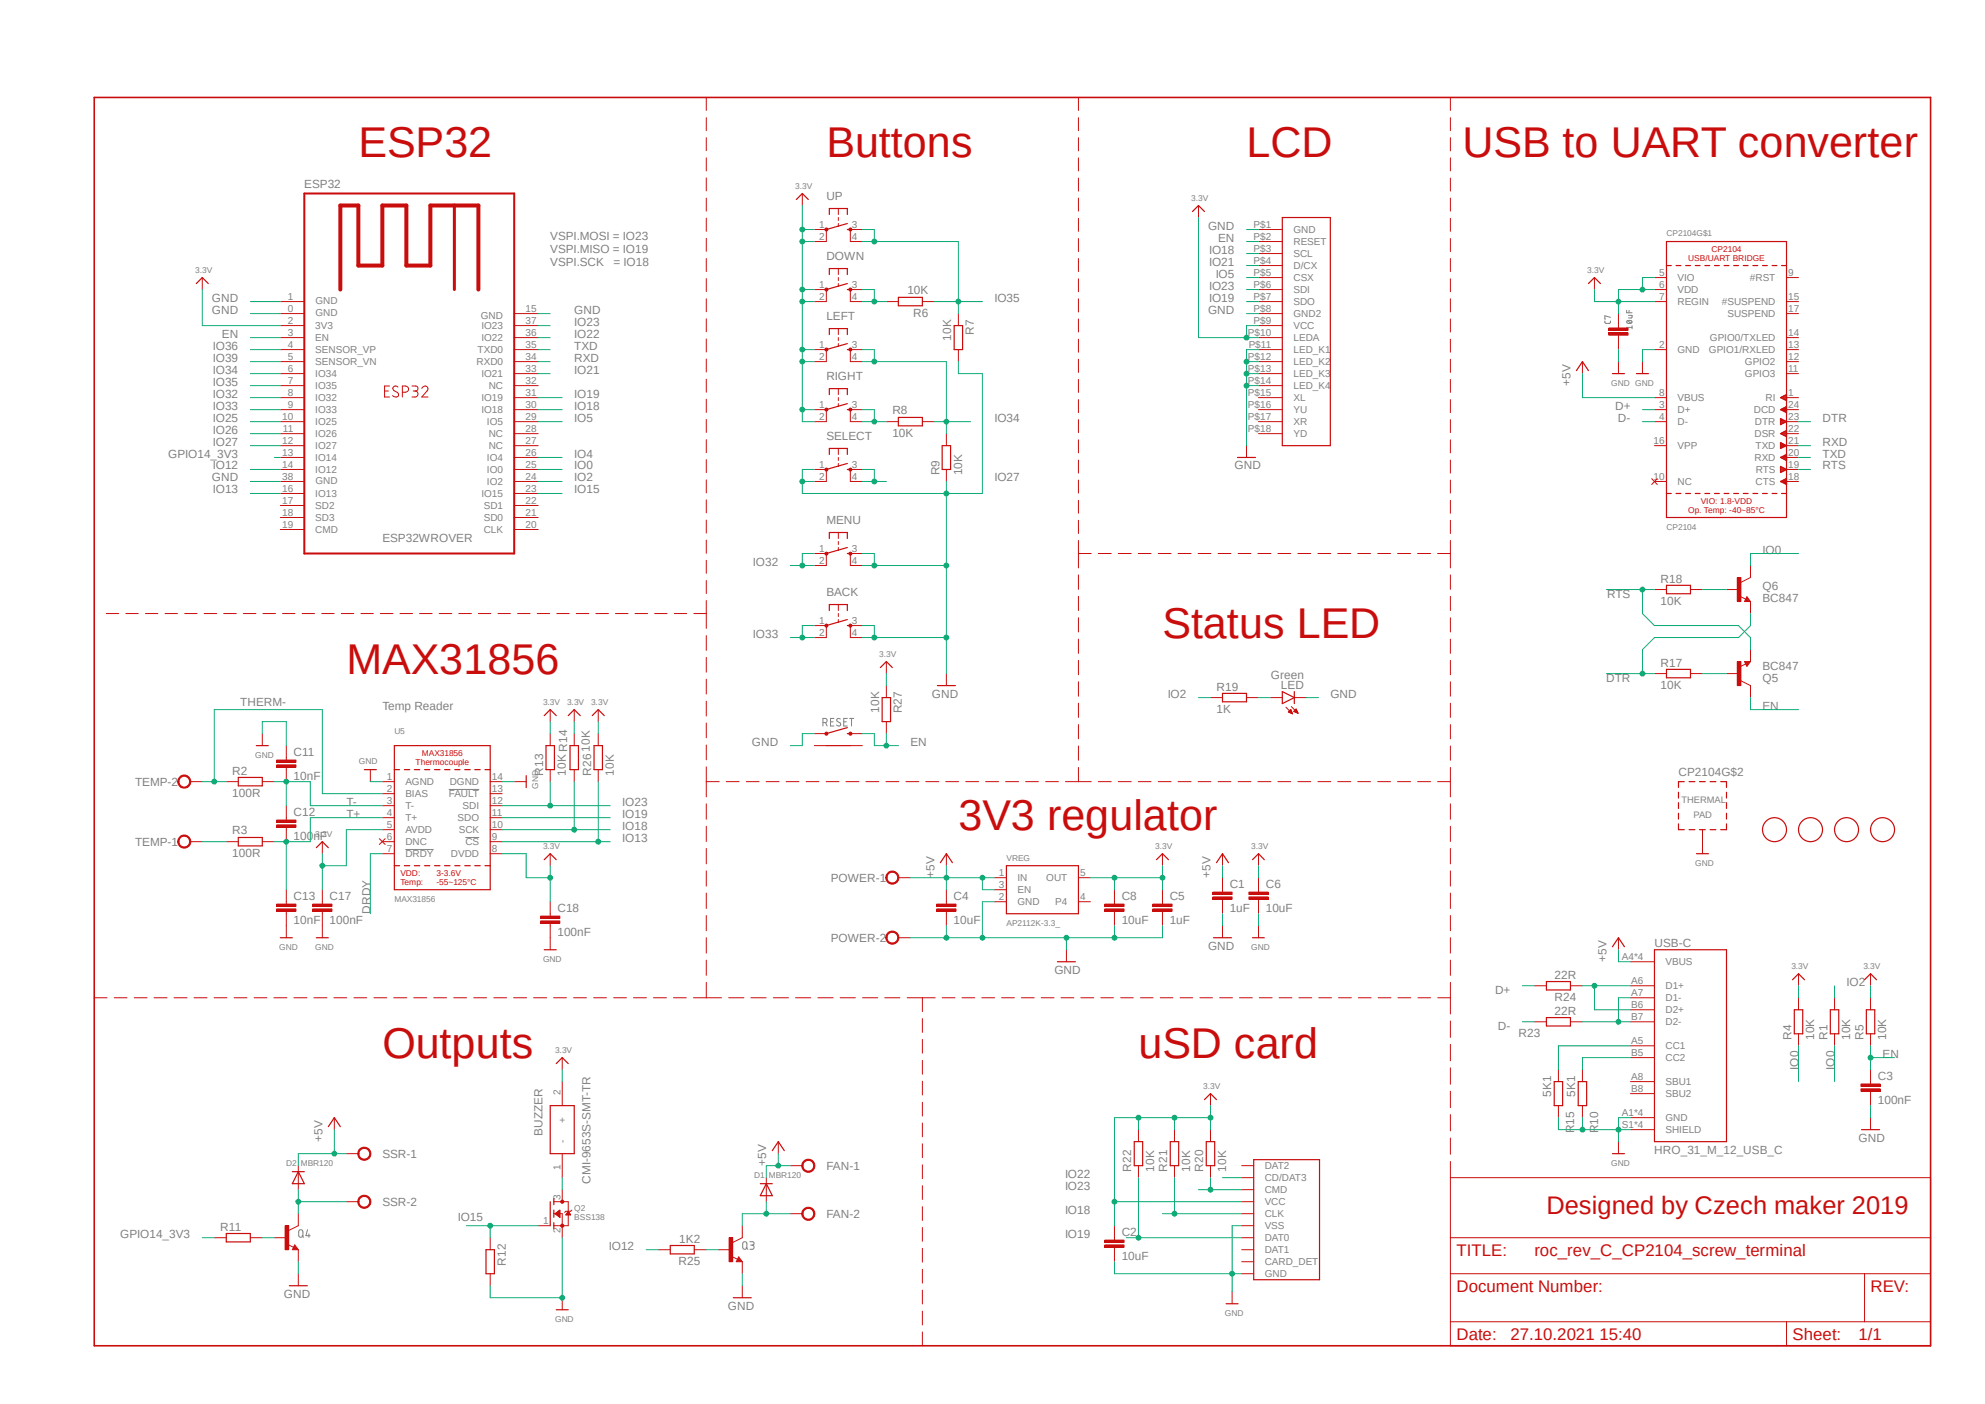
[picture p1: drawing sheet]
<svg xmlns="http://www.w3.org/2000/svg" width="420mm" height="297mm" viewBox="0 0 420 297" stroke-linecap="round" stroke-linejoin="round" font-family="sans-serif">
<defs><g id="words">
<g font-size="9.1" fill="#c90d0c">
<text x="75.8" y="33.3">ESP32</text>
<text x="174.8" y="33.3">Buttons</text>
<text x="263.7" y="33.3">LCD</text>
<text x="309.4" y="33.3">USB to UART converter</text>
<text x="246" y="134.9">Status LED</text>
<text x="73.3" y="142.5">MAX31856</text>
<text x="202.8" y="175.5">3V3 regulator</text>
<text x="80.9" y="223.8">Outputs</text>
<text x="240.9" y="223.8">uSD card</text>
</g>
<text font-size="5.4" fill="#c90d0c" x="327.2" y="256.8">Designed by Czech maker 2019</text>
<g font-size="3.6" fill="#c90d0c">
<text x="308.1" y="265.6">TITLE:</text>
<text x="324.7" y="265.6">roc_rev_C_CP2104_screw_terminal</text>
<text x="308.1" y="273.3">Document Number:</text>
<text x="395.8" y="273.3">REV:</text>
<text x="308.1" y="283.4">Date:</text>
<text x="319.6" y="283.4">27.10.2021 15:40</text>
<text x="379.3" y="283.4">Sheet:</text>
<text x="393.2" y="283.4">1/1</text>
</g>
<g font-size="2.5" fill="#808080">
<text x="64.4" y="39.7">ESP32</text>
<text x="174.8" y="42.2">UP</text>
<text x="116.4" y="50.8">VSPI.MOSI = IO23</text>
<text x="116.4" y="53.5">VSPI.MISO = IO19</text>
<text x="255.6" y="48.6">GND</text>
<text x="255.8" y="53.6">IO18</text>
<text x="257.7" y="51.1">EN</text>
<text x="116.4" y="56.2">VSPI.SCK</text>
<text x="129.8" y="56.2">= IO18</text>
<text x="174.8" y="54.9">DOWN</text>
<text x="255.8" y="56.2">IO21</text>
<text x="257.2" y="58.7">IO5</text>
<text x="44.8" y="63.8">GND</text>
<text x="192" y="62.3">10K</text>
<text x="210.4" y="63.8">IO35</text>
<text x="255.8" y="63.8">IO19</text>
<text x="255.8" y="61.3">IO23</text>
<text x="44.8" y="66.3">GND</text>
<text x="46.9" y="71.4">EN</text>
<text x="121.5" y="66.3">GND</text>
<text x="121.5" y="71.4">IO22</text>
<text x="121.5" y="68.9">IO23</text>
<text x="174.8" y="67.6">LEFT</text>
<text x="193.2" y="67.1">R6</text>
<text x="206" y="70.8" transform="rotate(-90 206 70.8)">R7</text>
<text x="255.6" y="66.3">GND</text>
<text x="45" y="76.5">IO39</text>
<text x="45" y="74">IO36</text>
<text x="121.5" y="76.5">RXD</text>
<text x="121.5" y="74">TXD</text>
<text x="201.3" y="72.1" transform="rotate(-90 201.3 72.1)">10K</text>
<text x="45" y="81.6">IO35</text>
<text x="45" y="79">IO34</text>
<text x="121.5" y="79">IO21</text>
<text x="174.8" y="80.3">RIGHT</text>
<text x="332.3" y="81.6" transform="rotate(-90 332.3 81.6)">+5V</text>
<text x="45" y="89.2">IO25</text>
<text x="45" y="86.7">IO33</text>
<text x="45" y="84.1">IO32</text>
<text x="121.5" y="89.2">IO5</text>
<text x="121.5" y="86.7">IO18</text>
<text x="121.5" y="84.1">IO19</text>
<text x="188.8" y="87.7">R8</text>
<text x="210.4" y="89.2">IO34</text>
<text x="341.7" y="86.7">D+</text>
<text x="342.3" y="89.2">D-</text>
<text x="385.6" y="89.2">DTR</text>
<text x="45" y="91.7">IO26</text>
<text x="45" y="94.3">IO27</text>
<text x="174.8" y="93">SELECT</text>
<text x="188.8" y="92.5">10K</text>
<text x="385.6" y="94.3">RXD</text>
<text x="35.6" y="96.8">GPIO14_3V3</text>
<text x="44.8" y="101.9">GND</text>
<text x="45" y="99.3">IO12</text>
<text x="121.5" y="99.3">IO0</text>
<text x="121.5" y="101.9">IO2</text>
<text x="121.5" y="96.8">IO4</text>
<text x="198.8" y="100.6" transform="rotate(-90 198.8 100.6)">R9</text>
<text x="203.5" y="100.6" transform="rotate(-90 203.5 100.6)">10K</text>
<text x="210.4" y="101.9">IO27</text>
<text x="261.2" y="99.3">GND</text>
<text x="385.6" y="96.8">TXD</text>
<text x="385.6" y="99.3">RTS</text>
<text x="45" y="104.4">IO13</text>
<text x="121.5" y="104.4">IO15</text>
<text x="174.8" y="110.7">MENU</text>
<text x="80.9" y="114.6">ESP32WROVER</text>
<text x="159.3" y="119.6">IO32</text>
<text x="372.9" y="117.1">IO0</text>
<text x="174.8" y="126">BACK</text>
<text x="351.3" y="123.2">R18</text>
<text x="372.9" y="124.7">Q6</text>
<text x="340" y="126.5">RTS</text>
<text x="351.3" y="128">10K</text>
<text x="372.9" y="127.3">BC847</text>
<text x="159.3" y="134.9">IO33</text>
<text x="268.9" y="143.6">Green</text>
<text x="351.3" y="141">R17</text>
<text x="372.9" y="141.7">BC847</text>
<text x="50.8" y="149.4">THERM-</text>
<text x="197.2" y="147.6">GND</text>
<text x="247.1" y="147.6">IO2</text>
<text x="257.4" y="146.1">R19</text>
<text x="271" y="145.8">LED</text>
<text x="281.5" y="147.6">GND</text>
<text x="339.8" y="144.3">DTR</text>
<text x="351.3" y="145.8">10K</text>
<text x="372.9" y="144.3">Q5</text>
<text x="80.9" y="150.1">Temp Reader</text>
<text x="186" y="150.8" transform="rotate(-90 186 150.8)">10K</text>
<text x="190.8" y="150.9" transform="rotate(-90 190.8 150.9)">R27</text>
<text x="257.4" y="150.9">1K</text>
<text x="372.9" y="150.1">EN</text>
<text x="62.1" y="159.9">C11</text>
<text x="124.8" y="159" transform="rotate(-90 124.8 159)">10K</text>
<text x="159.1" y="157.7">GND</text>
<text x="192.6" y="157.7">EN</text>
<text x="28.6" y="166.2">TEMP-2</text>
<text x="49.1" y="163.9">R2</text>
<text x="62.1" y="165">10nF</text>
<text x="114.9" y="164.1" transform="rotate(-90 114.9 164.1)">R13</text>
<text x="119.7" y="164.1" transform="rotate(-90 119.7 164.1)">10K R14</text>
<text x="125.1" y="164.1" transform="rotate(-90 125.1 164.1)">R26</text>
<text x="129.9" y="164.1" transform="rotate(-90 129.9 164.1)">10K</text>
<text x="355.1" y="164.1">CP2104G$2</text>
<text x="49.1" y="168.7">100R</text>
<text x="62.1" y="172.6">C12</text>
<text x="73.3" y="170.4">T-</text>
<text x="73.3" y="173">T+</text>
<text x="131.7" y="173">IO19</text>
<text x="131.7" y="170.4">IO23</text>
<text x="28.6" y="178.9">TEMP-1</text>
<text x="49.1" y="176.5">R3</text>
<text x="62.1" y="177.7">100nF</text>
<text x="131.7" y="178.1">IO13</text>
<text x="131.7" y="175.5">IO18</text>
<text x="49.1" y="181.4">100R</text>
<text x="197.7" y="185.7" transform="rotate(-90 197.7 185.7)">+5V</text>
<text x="256.1" y="185.7" transform="rotate(-90 256.1 185.7)">+5V</text>
<text x="62.1" y="190.4">C13</text>
<text x="69.7" y="190.4">C17</text>
<text x="175.8" y="186.6">POWER-1</text>
<text x="201.8" y="190.4">C4</text>
<text x="237.3" y="190.4">C8</text>
<text x="247.5" y="190.4">C5</text>
<text x="260.2" y="187.8">C1</text>
<text x="267.8" y="187.8">C6</text>
<text x="62.1" y="195.5">10nF</text>
<text x="69.7" y="195.5">100nF</text>
<text x="78.4" y="193.3" transform="rotate(-90 78.4 193.3)">DRDY</text>
<text x="117.9" y="198">100nF</text>
<text x="117.9" y="192.9">C18</text>
<text x="201.8" y="195.5">10uF</text>
<text x="237.3" y="195.5">10uF</text>
<text x="247.5" y="195.5">1uF</text>
<text x="260.2" y="192.9">1uF</text>
<text x="267.8" y="192.9">10uF</text>
<text x="175.8" y="199.3">POWER-2</text>
<text x="255.6" y="200.9">GND</text>
<text x="339.9" y="203.5" transform="rotate(-90 339.9 203.5)">+5V</text>
<text x="350.1" y="200.4">USB-C</text>
<text x="223.1" y="206">GND</text>
<text x="328.9" y="207">22R</text>
<text x="390.7" y="208.5">IO2</text>
<text x="316.3" y="210.3">D+</text>
<text x="328.9" y="214.6">22R</text>
<text x="328.9" y="211.8">R24</text>
<text x="316.9" y="217.9">D-</text>
<text x="321.3" y="219.4">R23</text>
<text x="379" y="220" transform="rotate(-90 379 220)">R4</text>
<text x="383.8" y="220" transform="rotate(-90 383.8 220)">10K</text>
<text x="386.6" y="220" transform="rotate(-90 386.6 220)">R1</text>
<text x="391.5" y="220" transform="rotate(-90 391.5 220)">10K</text>
<text x="394.3" y="220" transform="rotate(-90 394.3 220)">R5</text>
<text x="399.1" y="220" transform="rotate(-90 399.1 220)">10K</text>
<text x="380.5" y="226.3" transform="rotate(-90 380.5 226.3)">IO0</text>
<text x="388.2" y="226.3" transform="rotate(-90 388.2 226.3)">IO0</text>
<text x="398.3" y="223.8">EN</text>
<text x="328.2" y="232" transform="rotate(-90 328.2 232)">5K1</text>
<text x="333.3" y="232" transform="rotate(-90 333.3 232)">5K1</text>
<text x="397.3" y="233.5">100nF</text>
<text x="397.3" y="228.4">C3</text>
<text x="333" y="239.8" transform="rotate(-90 333 239.8)">R15</text>
<text x="338.1" y="239.8" transform="rotate(-90 338.1 239.8)">R10</text>
<text x="68.2" y="241.5" transform="rotate(-90 68.2 241.5)">+5V</text>
<text x="80.9" y="244.9">SSR-1</text>
<text x="114.8" y="240.2" transform="rotate(-90 114.8 240.2)">BUZZER</text>
<text x="350" y="244.1">HRO_31_M_12_USB_C</text>
<text x="393.2" y="241.5">GND</text>
<text x="124.9" y="250.4" transform="rotate(-90 124.9 250.4)">CMI-9653S-SMT-TR</text>
<text x="162.1" y="246.6" transform="rotate(-90 162.1 246.6)">+5V</text>
<text x="174.8" y="247.5">FAN-1</text>
<text x="225.3" y="249.1">IO22</text>
<text x="225.3" y="251.7">IO23</text>
<text x="239.4" y="247.9" transform="rotate(-90 239.4 247.9)">R22</text>
<text x="244.2" y="247.9" transform="rotate(-90 244.2 247.9)">10K</text>
<text x="247" y="247.9" transform="rotate(-90 247 247.9)">R21</text>
<text x="251.8" y="247.9" transform="rotate(-90 251.8 247.9)">10K</text>
<text x="254.6" y="247.9" transform="rotate(-90 254.6 247.9)">R20</text>
<text x="259.4" y="247.9" transform="rotate(-90 259.4 247.9)">10K</text>
<text x="80.9" y="255.1">SSR-2</text>
<text x="174.8" y="257.6">FAN-2</text>
<text x="225.3" y="256.8">IO18</text>
<text x="25.4" y="261.8">GPIO14_3V3</text>
<text x="46.6" y="260.4">R11</text>
<text x="96.9" y="258.3">IO15</text>
<text x="143.7" y="262.9">1K2</text>
<text x="225.3" y="261.8">IO19</text>
<text x="237.3" y="261.5">C2</text>
<text x="107" y="267.7" transform="rotate(-90 107 267.7)">R12</text>
<text x="128.8" y="264.4">IO12</text>
<text x="143.6" y="267.7">R25</text>
<text x="237.3" y="266.5">10uF</text>
<text x="60.1" y="274.5">GND</text>
<text x="154" y="277.1">GND</text>
</g>
<g font-size="2.1" fill="#808080">
<text x="173.3" y="48.2">1</text>
<text x="173.3" y="50.7">2</text>
<text x="180.3" y="48.2">3</text>
<text x="180.3" y="50.7">4</text>
<text x="265.2" y="48.2">P$1</text>
<text x="265.2" y="50.7">P$2</text>
<text x="265.2" y="53.3">P$3</text>
<text x="273.7" y="49.3">GND</text>
<text x="273.7" y="51.9">RESET</text>
<text x="265.2" y="55.8">P$4</text>
<text x="265.2" y="58.3">P$5</text>
<text x="273.7" y="54.4">SCL</text>
<text x="273.7" y="56.9">D/CX</text>
<text x="273.7" y="59.5">CSX</text>
<text x="351.1" y="58.3">5</text>
<text x="354.9" y="59.5">VIO</text>
<text x="370.2" y="59.5">#RST</text>
<text x="378.3" y="58.3">9</text>
<text x="60.9" y="66">0</text>
<text x="60.9" y="63.4">1</text>
<text x="66.8" y="64.3">GND</text>
<text x="111.2" y="66">15</text>
<text x="173.3" y="60.9">1</text>
<text x="173.3" y="63.4">2</text>
<text x="180.3" y="60.9">3</text>
<text x="180.3" y="63.4">4</text>
<text x="265.2" y="60.9">P$6</text>
<text x="265.2" y="63.4">P$7</text>
<text x="265.2" y="66">P$8</text>
<text x="273.7" y="62">SDI</text>
<text x="273.7" y="64.6">SDO</text>
<text x="351.1" y="60.9">6</text>
<text x="351.1" y="63.4">7</text>
<text x="354.9" y="62">VDD</text>
<text x="354.9" y="64.6">REGIN</text>
<text x="364.3" y="64.6">#SUSPEND</text>
<text x="378.3" y="66">17</text>
<text x="378.3" y="63.4">15</text>
<text x="60.9" y="71">3</text>
<text x="60.9" y="68.5">2</text>
<text x="66.7" y="69.6">3V3</text>
<text x="66.8" y="66.8">GND</text>
<text x="101.7" y="67.4">GND</text>
<text x="101.9" y="69.6">IO23</text>
<text x="111.2" y="71">36</text>
<text x="111.2" y="68.5">37</text>
<text x="264" y="71">P$10</text>
<text x="265.2" y="68.5">P$9</text>
<text x="273.7" y="67.1">GND2</text>
<text x="273.7" y="69.6">VCC</text>
<text x="365.5" y="67.1">SUSPEND</text>
<text x="378.3" y="71">14</text>
<text x="60.9" y="76.1">5</text>
<text x="60.9" y="73.6">4</text>
<text x="66.7" y="77.3">SENSOR_VN</text>
<text x="66.7" y="74.7">SENSOR_VP</text>
<text x="66.7" y="72.2">EN</text>
<text x="100.8" y="77.3">RXD0</text>
<text x="101" y="74.7">TXD0</text>
<text x="101.9" y="72.2">IO22</text>
<text x="111.2" y="76.1">34</text>
<text x="111.2" y="73.6">35</text>
<text x="173.3" y="73.6">1</text>
<text x="173.3" y="76.1">2</text>
<text x="180.3" y="73.6">3</text>
<text x="180.3" y="76.1">4</text>
<text x="264" y="76.1">P$12</text>
<text x="264.2" y="73.6">P$11</text>
<text x="273.7" y="72.2">LEDA</text>
<text x="273.7" y="74.7">LED_K1</text>
<text x="273.7" y="77.3">LED_K2</text>
<text x="351.1" y="73.6">2</text>
<text x="354.9" y="74.7">GND</text>
<text x="361.6" y="74.7">GPIO1/RXLED</text>
<text x="361.8" y="72.2">GPIO0/TXLED</text>
<text x="369.2" y="77.3">GPIO2</text>
<text x="378.3" y="76.1">12</text>
<text x="378.3" y="73.6">13</text>
<text x="60.9" y="83.7">8</text>
<text x="60.9" y="81.2">7</text>
<text x="60.9" y="78.7">6</text>
<text x="66.7" y="82.3">IO35</text>
<text x="66.7" y="79.8">IO34</text>
<text x="101.9" y="79.8">IO21</text>
<text x="103.4" y="82.3">NC</text>
<text x="111.2" y="83.7">31</text>
<text x="111.2" y="81.2">32</text>
<text x="111.2" y="78.7">33</text>
<text x="264" y="78.7">P$13</text>
<text x="264" y="81.2">P$14</text>
<text x="264" y="83.7">P$15</text>
<text x="273.7" y="79.8">LED_K3</text>
<text x="273.7" y="82.3">LED_K4</text>
<text x="351.1" y="83.7">8</text>
<text x="369.2" y="79.8">GPIO3</text>
<text x="378.3" y="83.7">1</text>
<text x="378.3" y="78.7">11</text>
<text x="59.7" y="88.8">10</text>
<text x="60.9" y="86.3">9</text>
<text x="66.7" y="90">IO25</text>
<text x="66.7" y="87.4">IO33</text>
<text x="66.7" y="84.9">IO32</text>
<text x="101.9" y="87.4">IO18</text>
<text x="101.9" y="84.9">IO19</text>
<text x="103" y="90">IO5</text>
<text x="111.2" y="88.8">29</text>
<text x="111.2" y="86.3">30</text>
<text x="173.3" y="86.3">1</text>
<text x="173.3" y="88.8">2</text>
<text x="180.3" y="86.3">3</text>
<text x="180.3" y="88.8">4</text>
<text x="264" y="86.3">P$16</text>
<text x="264" y="88.8">P$17</text>
<text x="273.7" y="84.9">XL</text>
<text x="273.7" y="87.4">YU</text>
<text x="273.7" y="90">XR</text>
<text x="351.1" y="86.3">3</text>
<text x="351.1" y="88.8">4</text>
<text x="354.9" y="87.4">D+</text>
<text x="354.9" y="90">D-</text>
<text x="354.9" y="84.9">VBUS</text>
<text x="371.1" y="87.4">DCD</text>
<text x="371.3" y="90">DTR</text>
<text x="373.5" y="84.9">RI</text>
<text x="378.3" y="86.3">24</text>
<text x="378.3" y="88.8">23</text>
<text x="59.7" y="93.9">12</text>
<text x="59.9" y="91.4">11</text>
<text x="66.7" y="95">IO27</text>
<text x="66.7" y="92.5">IO26</text>
<text x="103.4" y="95">NC</text>
<text x="103.4" y="92.5">NC</text>
<text x="111.2" y="93.9">27</text>
<text x="111.2" y="91.4">28</text>
<text x="264" y="91.4">P$18</text>
<text x="273.7" y="92.5">YD</text>
<text x="349.9" y="93.9">16</text>
<text x="354.9" y="95">VPP</text>
<text x="371.2" y="92.5">DSR</text>
<text x="371.4" y="95">TXD</text>
<text x="378.3" y="91.4">22</text>
<text x="378.3" y="93.9">21</text>
<text x="59.7" y="101.5">38</text>
<text x="59.7" y="99">14</text>
<text x="59.7" y="96.4">13</text>
<text x="66.7" y="100.1">IO12</text>
<text x="66.7" y="97.6">IO14</text>
<text x="103" y="100.1">IO0</text>
<text x="103" y="97.6">IO4</text>
<text x="111.2" y="101.5">24</text>
<text x="111.2" y="99">25</text>
<text x="111.2" y="96.4">26</text>
<text x="173.3" y="99">1</text>
<text x="173.3" y="101.5">2</text>
<text x="180.3" y="99">3</text>
<text x="180.3" y="101.5">4</text>
<text x="349.9" y="101.5">10</text>
<text x="371.2" y="97.6">RXD</text>
<text x="371.5" y="100.1">RTS</text>
<text x="378.3" y="96.4">20</text>
<text x="378.3" y="99">19</text>
<text x="378.3" y="101.5">18</text>
<text x="59.7" y="104.1">16</text>
<text x="59.7" y="106.6">17</text>
<text x="66.7" y="105.2">IO13</text>
<text x="66.7" y="107.7">SD2</text>
<text x="66.8" y="102.4">GND</text>
<text x="101.9" y="105.2">IO15</text>
<text x="102.4" y="107.7">SD1</text>
<text x="103" y="102.6">IO2</text>
<text x="111.2" y="106.6">22</text>
<text x="111.2" y="104.1">23</text>
<text x="354.9" y="102.6">NC</text>
<text x="371.4" y="102.6">CTS</text>
<text x="59.7" y="109.1">18</text>
<text x="59.7" y="111.7">19</text>
<text x="66.7" y="110.2">SD3</text>
<text x="66.7" y="112.8">CMD</text>
<text x="102.4" y="112.8">CLK</text>
<text x="102.4" y="110.2">SD0</text>
<text x="111.2" y="111.7">20</text>
<text x="111.2" y="109.1">21</text>
<text x="173.3" y="116.8">1</text>
<text x="173.3" y="119.3">2</text>
<text x="180.3" y="116.8">3</text>
<text x="180.3" y="119.3">4</text>
<text x="173.3" y="132">1</text>
<text x="180.3" y="132">3</text>
<text x="173.3" y="134.5">2</text>
<text x="180.3" y="134.5">4</text>
<text x="81.9" y="165">1</text>
<text x="81.9" y="167.6">2</text>
<text x="85.8" y="166.1">AGND</text>
<text x="95.2" y="166.1">DGND</text>
<text x="104.1" y="167.6">13</text>
<text x="104.1" y="165">14</text>
<text x="81.9" y="170.1">3</text>
<text x="81.9" y="172.6">4</text>
<text x="85.8" y="168.7">BIAS</text>
<text x="85.8" y="171.2">T-</text>
<text x="85.8" y="173.7">T+</text>
<text x="95" y="168.7">FAULT</text>
<text x="96.8" y="173.7">SDO</text>
<text x="97.9" y="171.2">SDI</text>
<text x="104.1" y="172.6">11</text>
<text x="104.1" y="170.1">12</text>
<text x="81.9" y="175.1">5</text>
<text x="81.9" y="177.7">6</text>
<text x="85.8" y="176.3">AVDD</text>
<text x="85.8" y="178.8">DNC</text>
<text x="97.1" y="176.3">SCK</text>
<text x="98.5" y="178.8">CS</text>
<text x="104.1" y="177.7">9</text>
<text x="104.1" y="175.1">10</text>
<text x="81.9" y="180.2">7</text>
<text x="85.8" y="181.4">DRDY</text>
<text x="95.4" y="181.4">DVDD</text>
<text x="104.1" y="180.2">8</text>
<text x="211.4" y="185.3">1</text>
<text x="228.5" y="185.3">5</text>
<text x="211.4" y="187.8">3</text>
<text x="211.4" y="190.4">2</text>
<text x="215.3" y="186.4">IN</text>
<text x="215.3" y="189">EN</text>
<text x="215.3" y="191.5">GND</text>
<text x="221.4" y="186.4">OUT</text>
<text x="223.3" y="191.5">P4</text>
<text x="228.5" y="190.4">4</text>
<text x="343.2" y="203.1">A4*4</text>
<text x="345.1" y="208.2">A6</text>
<text x="352.4" y="204.2">VBUS</text>
<text x="352.4" y="209.3">D1+</text>
<text x="345.1" y="210.7">A7</text>
<text x="345.1" y="213.2">B6</text>
<text x="345.1" y="215.8">B7</text>
<text x="352.4" y="211.8">D1-</text>
<text x="352.4" y="214.4">D2+</text>
<text x="345.1" y="220.9">A5</text>
<text x="352.4" y="222">CC1</text>
<text x="352.4" y="216.9">D2-</text>
<text x="345.1" y="223.4">B5</text>
<text x="352.4" y="224.5">CC2</text>
<text x="118.6" y="231.6" transform="rotate(-90 118.6 231.6)">2</text>
<text x="345.1" y="228.5">A8</text>
<text x="345.1" y="231">B8</text>
<text x="352.4" y="229.6">SBU1</text>
<text x="352.4" y="232.1">SBU2</text>
<text x="119.7" y="237.5" transform="rotate(-90 119.7 237.5)">+</text>
<text x="343.2" y="236.1">A1*4</text>
<text x="343.2" y="238.6">S1*4</text>
<text x="352.4" y="237.2">GND</text>
<text x="352.4" y="239.7">SHIELD</text>
<text x="119.7" y="241.7" transform="rotate(-90 119.7 241.7)">-</text>
<text x="118.6" y="247.6" transform="rotate(-90 118.6 247.6)">1</text>
<text x="267.6" y="247.4">DAT2</text>
<text x="267.6" y="249.9">CD/DAT3</text>
<text x="118.6" y="253.9" transform="rotate(-90 118.6 253.9)">3</text>
<text x="267.6" y="252.4">CMD</text>
<text x="267.6" y="255">VCC</text>
<text x="267.6" y="257.5">CLK</text>
<text x="114.9" y="259">1</text>
<text x="118.6" y="260.9" transform="rotate(-90 118.6 260.9)">2</text>
<text x="267.6" y="260.1">VSS</text>
<text x="267.6" y="262.6">DAT0</text>
<text x="267.6" y="265.1">DAT1</text>
<text x="267.6" y="267.7">CARD_DET</text>
<text x="267.6" y="270.2">GND</text>
</g>
<g font-size="2" fill="#808080">
<text x="355.8" y="169.8">THERMAL</text>
<text x="358.3" y="173">PAD</text>
</g>
<g font-size="1.8" fill="#808080">
<text x="168.2" y="39.9">3.3V</text>
<text x="252.1" y="42.5">3.3V</text>
<text x="352.6" y="49.8">CP2104G$1</text>
<text x="41.3" y="57.7">3.3V</text>
<text x="335.8" y="57.7">3.3V</text>
<text x="340.9" y="81.6">GND GND</text>
<text x="352.6" y="112">CP2104</text>
<text x="186" y="138.9">3.3V</text>
<text x="114.9" y="149.1">3.3V</text>
<text x="120" y="149.1">3.3V</text>
<text x="125" y="149.1">3.3V</text>
<text x="83.4" y="155.2">U5</text>
<text x="54" y="160.3">GND</text>
<text x="75.9" y="161.5">GND</text>
<text x="113.9" y="166.9" transform="rotate(-90 113.9 166.9)">GND</text>
<text x="66.7" y="177">3.3V</text>
<text x="114.9" y="179.6">3.3V</text>
<text x="244.4" y="179.6">3.3V</text>
<text x="264.8" y="179.6">3.3V</text>
<text x="212.9" y="182.1">VREG</text>
<text x="358.7" y="183.1">GND</text>
<text x="83.4" y="190.8">MAX31856</text>
<text x="212.9" y="195.8">AP2112K-3.3_</text>
<text x="59.1" y="200.9">GND</text>
<text x="66.7" y="200.9">GND</text>
<text x="114.9" y="203.5">GND</text>
<text x="264.8" y="200.9">GND</text>
<text x="379" y="205">3.3V</text>
<text x="394.3" y="205">3.3V</text>
<text x="117.4" y="222.8">3.3V</text>
<text x="254.6" y="230.3">3.3V</text>
<text x="60.6" y="246.6">D2</text>
<text x="63.6" y="246.6">MBR120</text>
<text x="159.6" y="249.1">D1</text>
<text x="162.6" y="249.1">MBR120</text>
<text x="340.9" y="246.6">GND</text>
<text x="121.5" y="256.1">Q2</text>
<text x="121.5" y="258">BSS138</text>
<text x="117.4" y="279.6">GND</text>
<text x="259.2" y="278.3">GND</text>
</g>
<g font-size="1.8" fill="#c90d0c">
<text x="362.1" y="53.3">CP2104</text>
<text x="357.2" y="55.2">USB/UART BRIDGE</text>
<text x="359.8" y="106.6">VIO: 1.8-VDD</text>
<text x="357.2" y="108.5">Op. Temp: -40~85°C</text>
<text x="87.9" y="161.8">Thermocouple</text>
<text x="89.2" y="159.9">MAX31856</text>
<text x="84.7" y="185.3">VDD:</text>
<text x="92.3" y="185.3">3-3.6V</text>
<text x="84.7" y="187.2">Temp:</text>
<text x="92.3" y="187.2">-55~125°C</text>
</g>
</g></defs>
<path d="M19.4 20.3l389.8 264.9M409.2 20.3l-389.8 264.9" fill="none" stroke="#fff" stroke-width=".21"/>
<g fill="none" stroke="#808080" stroke-width=".21">
<path d="M339.6 67.9v.3l.2 .2h.8l.1-.5M340.7 67.1l-1.1-.3v.7h.1M344.2 65.7v.5h1.1M344.2 67.9l.5-.1 .6 .1a.58 .58 0 0 1-.5 .6 .58 .58 0 0 1-.6-.4zM344.4 67.9l.7 .5M344.6 66.7h.7l-.1 .5-.6 .1M344.7 65.7v.5M345.3 69.3h-1.1l.2 .3M345.3 68.9v.7M174.1 152.9l.7-.1a.46 .46 0 0 0 .2-.5 .46 .46 0 0 0-.4-.3h-.5v1.6M174.7 152.9l.3 .7M175.7 152.7h.6"/>
<path d="M176.4 152h-.7v1.6h.7M177.8 152.1l-.6-.1a.38 .38 0 0 0 0 .7l.5 .2a.37 .37 0 0 1 .2 .4 .37 .37 0 0 1-.4 .3l-.5-.2M178.5 152.7h.6M179.3 152h-.8v1.6h.8M179.7 152h.9M180.2 152v1.6M85.8 179.7h5.9M95 167h6.4M98.5 177.2h2.9M63.4 260.2h.5a1.25 1.25 0 0 1 0 1.5h-.5a1.3 1.3 0 0 1-.2-1.4zM63.9 261.4l.4 .3M65.1 260.1l-.4 1.3h.9"/>
<path d="M65.4 261v.7M157.2 262.9a.46 .46 0 0 1 .5-.2 .46 .46 0 0 1 .3 .4v1a.46 .46 0 0 1-.5 .2 .46 .46 0 0 1-.4-.4zM157.9 263.9l.3 .4M158.7 262.7h.7a.37 .37 0 0 1 .1 .4 .37 .37 0 0 1-.3 .3h-.4M159.1 263.4h.2a.46 .46 0 0 1 .2 .5 .46 .46 0 0 1-.4 .4h-.4"/>
</g>
<g fill="none" stroke="#c90d0c" stroke-width=".21">
<path d="M149.4 20.6v2.8M149.4 24.9v2.7M149.4 29.1v2.8M149.4 33.4v2.8M149.4 37.6v2.8M228.2 20.6v2.8M228.2 24.9v2.7M228.2 29.1v2.8M228.2 33.4v2.8M228.2 37.7v2.7M306.9 20.6v2.8M306.9 24.9v2.7"/>
<path d="M306.9 29.1v2.8M306.9 33.4v2.8M306.9 37.7v2.7M149.4 41.9v2.8M149.4 46.1v2.8M149.4 50.4v2.8M149.4 54.7v2.7M149.4 58.9v2.8M228.2 41.9v2.8M228.2 46.2v2.7M228.2 50.5v2.7M228.2 54.7v2.7"/>
<path d="M228.2 59v2.7M306.9 41.9v2.8M306.9 46.2v2.7M306.9 50.5v2.7M306.9 54.7v2.7M306.9 59v2.7M149.4 63.2v2.8M149.4 67.4v2.8M149.4 71.7v2.8M149.4 75.9v2.8M228.2 63.2v2.8M228.2 67.5v2.7"/>
<path d="M228.2 71.8v2.7M228.2 76v2.8M306.9 63.2v2.8M306.9 67.5v2.7M306.9 71.8v2.7M306.9 76v2.8M149.4 80.2v2.8M149.4 84.5v2.7M149.4 88.7v2.8M149.4 93v2.8M149.4 97.2v2.8M228.2 80.3v2.7"/>
<path d="M228.2 84.5v2.8M228.2 88.8v2.7M228.2 93v2.8M228.2 97.3v2.8M306.9 80.3v2.7M306.9 84.5v2.8M306.9 88.8v2.7M306.9 93v2.8M306.9 97.3v2.8M149.4 101.5v2.8M149.4 105.7v2.8M149.4 110v2.8"/>
<path d="M149.4 114.3v2.8M149.4 118.5v2.8M228.2 101.6v2.7M228.2 105.8v2.8M228.2 110.1v2.8M228.2 114.3v5.8M228.2 117.1h2.7M232.4 117.1h2.7M236.6 117.1h2.8M240.8 117.1h2.7M245.1 117.1h2.7M249.3 117.1h2.7"/>
<path d="M253.5 117.1h2.7M257.7 117.1h2.7M262 117.1h2.7M266.1 117.1h2.8M270.4 117.1h2.7M274.6 117.1h2.7M278.8 117.1h2.8M283 117.1h2.8M287.3 117.1h2.7M291.5 117.1h2.7M295.7 117.1h2.7M299.9 117.1h2.8"/>
<path d="M304.2 117.1h2.7M306.9 101.6v2.7M306.9 105.8v2.8M306.9 110.1v2.8M306.9 114.3v5.8M22.5 129.8h2.6M26.6 129.8h2.7M30.8 129.8h2.6M34.9 129.8h2.6M39.1 129.8h2.6M43.2 129.8h2.6M47.3 129.8h2.7"/>
<path d="M51.5 129.8h2.6M55.6 129.8h2.7M59.8 129.8h2.6M63.9 129.8h2.6M68.1 129.8h2.6M72.2 129.8h2.6M76.4 129.8h2.6M80.5 129.8h2.6M84.6 129.8h2.7M88.8 129.8h2.6M92.9 129.8h2.7M97.1 129.8h2.6"/>
<path d="M101.2 129.8h2.6M105.4 129.8h2.6M109.5 129.8h2.6M113.7 129.8h2.6M117.8 129.8h2.6M121.9 129.8h2.7M126.1 129.8h2.6M130.2 129.8h2.7M134.4 129.8h2.6M138.5 129.8h2.6M142.7 129.8h2.6M146.8 129.8h2.6"/>
<path d="M149.4 122.8v2.8M149.4 127v5.9M149.4 134.5v3.1M149.4 139.1v3.1M228.2 121.6v3.1M228.2 126.2v3M228.2 130.7v3M228.2 135.2v3M228.2 139.7v3M306.9 121.6v3.1M306.9 126.2v3M306.9 130.7v3"/>
<path d="M306.9 135.2v3M306.9 139.7v3M350.1 124.7h2.5M357.7 124.7h2.5M369.1 140h1.3l-.8 1zM149.4 143.7v3.1M149.4 148.3v3.2M149.4 153v3.1M149.4 157.6v3.1M228.2 144.2v3.1M228.2 148.8v3M228.2 153.3v3"/>
<path d="M228.2 157.8v3M306.9 144.2v3.1M306.9 148.8v3M306.9 153.3v3M306.9 157.8v3M350.1 142.5h2.5M357.7 142.5h2.5M368.3 144l2.1 1M369.4 140.5l-1.3 .6M149.4 162.2v6.4M149.4 170.1v3.2M149.4 174.8v3.2"/>
<path d="M149.4 179.5v3.3M149.4 165.4h2.8M153.7 165.4h2.7M157.9 165.4h2.7M162.1 165.4h2.7M166.3 165.4h2.7M170.6 165.4h2.7M174.8 165.4h2.7M179 165.4h2.7M183.2 165.4h2.7M187.5 165.4h2.7M191.7 165.4h2.7"/>
<path d="M195.9 165.4h2.7M200.1 165.4h2.7M204.3 165.4h2.8M208.5 165.4h2.8M212.8 165.4h2.7M217 165.4h2.7M221.2 165.4h2.7M225.4 165.4h5.5M228.2 162.3v3.1M232.4 165.4h2.7M236.6 165.4h2.8M240.8 165.4h2.7"/>
<path d="M245.1 165.4h2.7M249.3 165.4h2.7M253.5 165.4h2.7M257.7 165.4h2.7M262 165.4h2.7M266.1 165.4h2.8M270.4 165.4h2.7M274.6 165.4h2.7M278.8 165.4h2.8M283 165.4h2.8M287.3 165.4h2.7M291.5 165.4h2.7"/>
<path d="M295.7 165.4h2.7M299.9 165.4h2.8M304.2 165.4h2.7M306.9 162.3v6.3M306.9 170.1v3.2M306.9 174.8v3.2M306.9 179.5v3.3M149.4 184.2v3.3M149.4 188.9v3.3M149.4 193.7v3.2M149.4 198.4v3.2M306.9 184.2v3.3"/>
<path d="M306.9 188.9v3.3M306.9 193.7v3.2M306.9 198.4v3.2M19.9 211.1h2.7M24.2 211.1h2.7M28.4 211.1h2.7M32.6 211.1h2.7M36.8 211.1h2.8M41.1 211.1h2.7M45.3 211.1h2.7M49.5 211.1h2.7M53.8 211.1h2.7"/>
<path d="M58 211.1h2.7M62.2 211.1h2.7M66.4 211.1h2.8M70.7 211.1h2.7M74.9 211.1h2.7M79.1 211.1h2.7M83.3 211.1h2.8M87.5 211.1h2.8M91.8 211.1h2.7M96 211.1h2.7M100.2 211.1h2.8M104.5 211.1h2.7"/>
<path d="M108.7 211.1h2.7M112.9 211.1h2.8M117.1 211.1h2.7M121.4 211.1h2.7M125.6 211.1h2.7M129.8 211.1h2.7M134 211.1h2.8M138.3 211.1h2.7M142.5 211.1h2.7M146.7 211.1h6M149.4 203.1v3.2M149.4 207.8v3.3"/>
<path d="M154.2 211.1h3.2M158.9 211.1h3.2M163.6 211.1h3.2M168.3 211.1h3.2M173.1 211.1h3.2M177.8 211.1h3.2M182.5 211.1h3.2M187.2 211.1h3.2M191.9 211.1h6M195.2 211.1v2.9M195.2 215.5v2.9M195.2 219.9v2.9"/>
<path d="M199.3 211.1h2.8M203.5 211.1h2.7M207.7 211.1h2.7M211.9 211.1h2.7M216.1 211.1h2.7M220.3 211.1h2.7M224.5 211.1h2.7M228.7 211.1h2.7M232.9 211.1h2.7M237.1 211.1h2.7M241.3 211.1h2.7M245.5 211.1h2.7"/>
<path d="M249.7 211.1h2.6M253.9 211.1h2.6M258.1 211.1h2.7M262.3 211.1h2.7M266.4 211.1h2.8M270.6 211.1h2.7M274.8 211.1h2.7M279 211.1h2.7M283.2 211.1h2.7M287.4 211.1h2.7M291.6 211.1h2.7M295.8 211.1h2.7"/>
<path d="M300 211.1h2.7M304.2 211.1h2.7M306.9 203.1v3.2M306.9 207.8v6.7M306.9 216v3.5M195.2 224.3v2.9M195.2 228.7v2.9M195.2 233.2v2.9M195.2 237.6v2.9M306.9 220.9v3.5M306.9 225.9v3.5M306.9 230.8v3.5"/>
<path d="M306.9 235.8v3.4M195.2 242v2.9M195.2 246.4v2.9M195.2 250.8v2.9M195.2 255.3v2.9M195.2 259.7v2.9M306.9 240.7v3.5M306.9 245.7v3.4M195.2 264.1v2.9M195.2 268.5v2.9M195.2 272.9v2.9M195.2 277.4v2.9"/>
<path d="M195.2 281.8v2.9"/>
</g>
<path d="M352.6 123.8h5.1v1.8h-5.1zM352.6 141.6h5.1v1.8h-5.1zM369.4 140.1h.7l-.5 .6-.2-.5h.3l-.1 .3" fill="none" stroke="#c90d0c" stroke-width=".25"/>
<path d="M367.6 140h.7v5h-.7z" fill-rule="evenodd" fill="#c90d0c"/>
<path d="M367.6 140h.7v5h-.7zM368.1 126.2l1.3 .5M369.6 126.2l.8 1.1h-1.3zM370.4 137.4v2.6M370.4 122.2l-2.1 1M365.3 142.5h2.5M370.4 145v2.6" fill="none" stroke="#c90d0c" stroke-width=".21"/>
<path d="M369.6 126.7l.1 .3h-.3l.2-.5 .5 .6h-.7" fill="none" stroke="#c90d0c" stroke-width=".25"/>
<path d="M367.6 122.2h.7v5.1h-.7z" fill-rule="evenodd" fill="#c90d0c"/>
<g fill="none" stroke="#c90d0c" stroke-width=".21">
<path d="M59.3 79h5.1M59.3 76.5h5.1M59.3 74h5.1M59.3 71.4h5.1M59.3 68.9h5.1M59.3 66.3h5.1M59.3 63.8h5.1M108.8 79h5.1M108.8 76.5h5.1M108.8 74h5.1M108.8 71.4h5.1M108.8 68.9h5.1"/>
<path d="M108.8 66.3h5.1M59.3 99.3h5.1M59.3 96.8h5.1M59.3 94.3h5.1M59.3 91.7h5.1M59.3 89.2h5.1M59.3 86.7h5.1M59.3 84.1h5.1M59.3 81.6h5.1M81.4 82.7h.8M82.4 81.7h-1v2.3h1M84.2 81.9a.58 .58 0 0 0-.9-.1 .58 .58 0 0 0 .1 .8l.7 .4a.53 .53 0 0 1-.1 .9h-.5l-.4-.2"/>
<path d="M85.1 83h.7a.66 .66 0 0 0 .7-.7 .66 .66 0 0 0-.7-.6h-.7v2.3M87.2 81.7h.7a.53 .53 0 0 1 .5 .5 .53 .53 0 0 1-.5 .5h-.5M87.8 82.7a.64 .64 0 0 1 .7 .7 .64 .64 0 0 1-.7 .6h-.6M89.2 82.2a.64 .64 0 0 1 1-.5 .64 .64 0 0 1 .1 1l-1.1 1.3h1.4M108.8 99.3h5.1M108.8 96.8h5.1M108.8 94.3h5.1M108.8 91.7h5.1M108.8 89.2h5.1M108.8 86.7h5.1M108.8 84.1h5.1M108.8 81.6h5.1"/>
<path d="M59.3 101.9h5.1M59.3 104.4h5.1M59.3 106.9h5.1M59.3 109.5h5.1M59.3 112h5.1M108.8 101.9h5.1M108.8 104.4h5.1M108.8 106.9h5.1M108.8 109.5h5.1M108.8 112h5.1M370.4 119.6v2.6M365.3 124.7h2.5"/>
<path d="M367.6 122.2h.7v5.1h-.7zM370.4 127.3v2.5M395.8 228.8v.5M395.8 230.8v.6"/>
</g>
<path d="M64.4 40.9h44.4v76.2h-44.4z" fill="none" stroke="#c90d0c" stroke-width=".42"/>
<path d="M72 61.3v-17.8h3.8v12.7h5.1v-12.7h5.1v12.7h5.1v-12.7h10.1v17.8" fill="none" stroke="#c90d0c" stroke-width=".85"/>
<path d="M96.1 43.5v17.8" fill="none" stroke="#c90d0c" stroke-width=".64"/>
<path d="M393.7 230.3h4.1v.5h-4.1z" fill-rule="evenodd" fill="#c90d0c"/>
<path d="M393.7 230.3h4.1v.5h-4.1z" fill="none" stroke="#c90d0c" stroke-width=".21"/>
<path d="M393.7 229.3h4.1v.5h-4.1z" fill-rule="evenodd" fill="#c90d0c"/>
<path d="M200.2 190.8v.5M200.2 192.8v.5M380.5 211.1v2.5M380.5 218.7v2.5M388.2 211.1v2.5M388.2 218.7v2.5M395.8 211.1v2.5M395.8 218.7v2.5M393.7 229.3h4.1v.5h-4.1zM395.8 226.3v2.5M395.8 231.4v2.5M395.8 236.4v2.6" fill="none" stroke="#c90d0c" stroke-width=".21"/>
<path d="M379.6 213.6h1.8v5.1h-1.8zM387.3 213.6h1.7v5.1h-1.7zM394.9 213.6h1.8v5.1h-1.8zM393.9 239h3.8" fill="none" stroke="#c90d0c" stroke-width=".25"/>
<path d="M198.2 192.3h4.1v.5h-4.1z" fill-rule="evenodd" fill="#c90d0c"/>
<path d="M198.2 192.3h4.1v.5h-4.1z" fill="none" stroke="#c90d0c" stroke-width=".21"/>
<path d="M198.2 191.3h4.1v.5h-4.1z" fill-rule="evenodd" fill="#c90d0c"/>
<path d="M198.2 191.3h4.1v.5h-4.1zM200.2 188.2v2.6M200.2 193.3v2.5M235.8 190.8v.5M235.8 192.8v.5" fill="none" stroke="#c90d0c" stroke-width=".21"/>
<path d="M233.8 192.3h4v.5h-4z" fill-rule="evenodd" fill="#c90d0c"/>
<path d="M233.8 192.3h4v.5h-4z" fill="none" stroke="#c90d0c" stroke-width=".21"/>
<path d="M233.8 191.3h4v.5h-4z" fill-rule="evenodd" fill="#c90d0c"/>
<path d="M210.4 185.7h2.5M210.4 188.2h2.5M210.4 190.8h2.5M228.2 185.7h2.5M228.2 190.8h2.5M233.8 191.3h4v.5h-4zM235.8 188.2v2.6M235.8 193.3v2.5M246 180.6v2.5M246 190.8v.5M246 192.8v.5" fill="none" stroke="#c90d0c" stroke-width=".21"/>
<path d="M212.9 183.1h15.3v10.2h-15.3zM244.7 181.9l1.3-1.3 1.2 1.3" fill="none" stroke="#c90d0c" stroke-width=".25"/>
<path d="M243.9 192.3h4.1v.5h-4.1z" fill-rule="evenodd" fill="#c90d0c"/>
<path d="M243.9 192.3h4.1v.5h-4.1z" fill="none" stroke="#c90d0c" stroke-width=".21"/>
<path d="M243.9 191.3h4.1v.5h-4.1z" fill-rule="evenodd" fill="#c90d0c"/>
<path d="M42.8 58.7v2.6M174.8 48.6v2.5M177.4 44.1v1.3M177.4 46v.7M177.4 47.3v.6M179.9 48.6v2.5M243.9 191.3h4.1v.5h-4.1zM246 188.2v2.6M246 193.3v2.5M225.6 200.9v2.6M380.5 206v2.5M395.8 206v2.5" fill="none" stroke="#c90d0c" stroke-width=".21"/>
<path d="M41.5 60l1.3-1.3 1.3 1.3M175.5 45.4v-1.3h3.8v1.3M179.3 48.6h.6M179.3 47.3l-4.5 1.3M223.7 203.5h3.8M379.3 207.3l1.2-1.3 1.3 1.3M394.5 207.3l1.3-1.3 1.2 1.3" fill="none" stroke="#c90d0c" stroke-width=".25"/>
<path d="M174.6 48.3h.5v.5l-.3 .1-.2-.1-.1-.2z" fill-rule="evenodd" fill="#c90d0c"/>
<path d="M174.6 48.3h.5v.5l-.3 .1-.2-.1-.1-.2z" fill="none" stroke="#c90d0c" stroke-width=".21"/>
<path d="M179.7 48.3h.5v.5l-.3 .1-.2-.1-.1-.2z" fill-rule="evenodd" fill="#c90d0c"/>
<path d="M172.3 48.6h2.5M172.3 51.1h2.5M177.4 56.8v1.3M177.4 58.7v.7M177.4 60v.6M179.7 48.3h.5v.5l-.3 .1-.2-.1-.1-.2zM179.9 48.6h2.6M179.9 51.1h2.6M174.8 61.3v2.5M179.9 61.3v2.5" fill="none" stroke="#c90d0c" stroke-width=".21"/>
<path d="M175.5 58.1v-1.3h3.8v1.3M179.3 60l-4.5 1.3M179.3 61.3h.6" fill="none" stroke="#c90d0c" stroke-width=".25"/>
<path d="M174.6 61h.5v.5l-.3 .1-.2-.1-.1-.2z" fill-rule="evenodd" fill="#c90d0c"/>
<path d="M174.6 61h.5v.5l-.3 .1-.2-.1-.1-.2z" fill="none" stroke="#c90d0c" stroke-width=".21"/>
<path d="M179.7 61h.5v.5l-.3 .1-.2-.1-.1-.2z" fill-rule="evenodd" fill="#c90d0c"/>
<path d="M172.3 61.3h2.5M172.3 63.8h2.5M174.8 74v2.5M177.4 69.5v1.3M177.4 71.4v.7M177.4 72.7v.6M179.7 61h.5v.5l-.3 .1-.2-.1-.1-.2zM179.9 61.3h2.6M179.9 63.8h2.6M179.9 74v2.5" fill="none" stroke="#c90d0c" stroke-width=".21"/>
<path d="M175.5 70.8v-1.3h3.8v1.3M179.3 74h.6M179.3 72.7l-4.5 1.3" fill="none" stroke="#c90d0c" stroke-width=".25"/>
<path d="M174.6 73.7h.5v.5h-.5l-.1-.2z" fill-rule="evenodd" fill="#c90d0c"/>
<path d="M174.6 73.7h.5v.5h-.5l-.1-.2z" fill="none" stroke="#c90d0c" stroke-width=".21"/>
<path d="M179.7 73.7h.5v.5h-.5l-.1-.2z" fill-rule="evenodd" fill="#c90d0c"/>
<path d="M172.3 74h2.5M172.3 76.5h2.5M179.7 73.7h.5v.5h-.5l-.1-.2zM179.9 74h2.6M179.9 76.5h2.6M174.8 86.7v2.5M177.4 82.2v1.3M177.4 84.1v.7M177.4 85.4v.6M179.9 86.7v2.5" fill="none" stroke="#c90d0c" stroke-width=".21"/>
<path d="M175.5 83.5v-1.3h3.8v1.3M179.3 86.7h.6M179.3 85.4l-4.5 1.3" fill="none" stroke="#c90d0c" stroke-width=".25"/>
<path d="M174.6 86.4h.5v.5h-.5l-.1-.2z" fill-rule="evenodd" fill="#c90d0c"/>
<path d="M174.6 86.4h.5v.5h-.5l-.1-.2z" fill="none" stroke="#c90d0c" stroke-width=".21"/>
<path d="M179.7 86.4h.5v.5h-.5l-.1-.2z" fill-rule="evenodd" fill="#c90d0c"/>
<g fill="none" stroke="#c90d0c" stroke-width=".21">
<path d="M169.8 40.9v2.6M187.5 63.8h2.6M195.2 63.8h2.5M202.8 66.3v2.6M202.8 74v2.5M172.3 86.7h2.5M172.3 89.2h2.5M174.8 99.3v2.6M177.4 94.9v1.2M177.4 96.8v.6M177.4 98v.7M179.7 86.4h.5v.5h-.5l-.1-.2z"/>
<path d="M179.9 86.7h2.6M179.9 89.2h2.6M179.9 99.3v2.6M187.5 89.2h2.6M195.2 89.2h2.5M200.2 91.7v2.6M200.2 99.3v2.6M200.2 142.5v2.5"/>
</g>
<path d="M168.5 42.2l1.3-1.3 1.2 1.3M190.1 62.9h5.1v1.8h-5.1zM201.9 68.9h1.8v5.1h-1.8zM175.5 96.1v-1.2h3.8v1.2M179.3 99.3h.6M179.3 98l-4.5 1.3M190.1 88.3h5.1v1.8h-5.1zM199.3 94.3h1.8v5h-1.8zM198.3 145h3.8" fill="none" stroke="#c90d0c" stroke-width=".25"/>
<path d="M174.6 99.1h.5v.5h-.5l-.1-.3z" fill-rule="evenodd" fill="#c90d0c"/>
<path d="M174.6 99.1h.5v.5h-.5l-.1-.3z" fill="none" stroke="#c90d0c" stroke-width=".21"/>
<path d="M179.7 99.1h.5v.5h-.5l-.1-.3z" fill-rule="evenodd" fill="#c90d0c"/>
<g fill="none" stroke="#c90d0c" stroke-width=".21">
<path d="M172.3 99.3h2.5M179.7 99.1h.5v.5h-.5l-.1-.3zM179.9 99.3h2.6M172.3 101.9h2.5M179.9 101.9h2.6M256.1 147.6h2.6M263.7 147.6h2.6M268.8 147.6h2.5M272.1 149.6l1.4 1.4M272.6 150.6l.5-.5 .4 .9zM272.6 150.6h.7M272.7 150.5h.6"/>
<path d="M272.8 150.7h.5M272.8 150.5h.5M272.9 150.3h.3M273 150.8h.4M273 150.2h.2M273 150.2h.1M273.2 150.9h.2M273.2 149.5l1.5 1.4M273.4 151h.1M273.8 150.5h.7M273.8 150.5h.6M273.9 147.6h2.5"/>
<path d="M273.9 150.3h.5M274 150.2h.4M274 150.6h.5M274.1 150.2h.2M274.2 150.1h.1M274.2 150.7h.4M274.2 150l.4 .9-.9-.4zM274.4 150.8h.2M258.7 188.2v.5M258.7 190.2v.6"/>
</g>
<path d="M258.7 146.7h5v1.8h-5zM271.3 146.3l2.6 1.3-2.6 1.2zM273.9 146.3v2.5" fill="none" stroke="#c90d0c" stroke-width=".25"/>
<path d="M256.6 189.7h4.1v.5h-4.1z" fill-rule="evenodd" fill="#c90d0c"/>
<path d="M256.6 189.7h4.1v.5h-4.1z" fill="none" stroke="#c90d0c" stroke-width=".21"/>
<path d="M256.6 188.7h4.1v.5h-4.1z" fill-rule="evenodd" fill="#c90d0c"/>
<path d="M256.6 188.7h4.1v.5h-4.1zM258.7 185.7v2.5M258.7 190.8v2.5M258.7 195.8v2.6M266.3 188.2v.5M266.3 190.2v.6" fill="none" stroke="#c90d0c" stroke-width=".21"/>
<path d="M256.8 198.4h3.8" fill="none" stroke="#c90d0c" stroke-width=".25"/>
<path d="M264.2 189.7h4.1v.5h-4.1z" fill-rule="evenodd" fill="#c90d0c"/>
<path d="M264.2 189.7h4.1v.5h-4.1z" fill="none" stroke="#c90d0c" stroke-width=".21"/>
<path d="M264.2 188.7h4.1v.5h-4.1z" fill-rule="evenodd" fill="#c90d0c"/>
<g fill="none" stroke="#c90d0c" stroke-width=".21">
<path d="M264.2 188.7h4.1v.5h-4.1zM266.3 180.6v2.5M266.3 185.7v2.5M266.3 190.8v2.5M266.3 195.8v2.6M240.9 239v2.5M248.5 239v2.5M256.1 231.4v2.5M256.1 239v2.5M240.9 246.6v2.5M248.5 246.6v2.5M256.1 246.6v2.5"/>
<path d="M262.7 246.6h2.6M262.7 249.1h2.6M262.7 251.7h2.6M262.7 254.2h2.6M262.7 256.8h2.6M262.7 259.3h2.6M235.8 261.8v.5M235.8 263.9v.5M260.7 273.3v2.5M262.7 261.8h2.6M262.7 264.4h2.6M262.7 266.9h2.6"/>
<path d="M262.7 269.5h2.6"/>
</g>
<path d="M265 181.9l1.3-1.3 1.2 1.3M265 198.4h2.5M254.8 232.6l1.3-1.2 1.3 1.2M240 241.5h1.8v5.1h-1.8zM247.6 241.5h1.8v5.1h-1.8zM255.2 241.5h1.8v5.1h-1.8zM265.3 245.3h13.9v25.4h-13.9zM259.4 275.8h2.6" fill="none" stroke="#c90d0c" stroke-width=".25"/>
<path d="M233.8 263.4h4v.5h-4z" fill-rule="evenodd" fill="#c90d0c"/>
<path d="M233.8 263.4h4v.5h-4z" fill="none" stroke="#c90d0c" stroke-width=".21"/>
<path d="M233.8 262.3h4v.5h-4z" fill-rule="evenodd" fill="#c90d0c"/>
<g fill="none" stroke="#c90d0c" stroke-width=".21">
<path d="M60.6 160.3v.5M60.6 162.3v.5M80.3 177.4l1.2 1.2M80.9 165.4h2.5M80.9 167.9h2.5M80.9 170.4h2.5M80.9 173h2.5M80.9 175.5h2.5M80.9 178.1h2.5M81.5 177.4l-1.2 1.2M103.7 165.4h2.6M103.7 167.9h2.6"/>
<path d="M103.7 170.4h2.6M103.7 173h2.6M103.7 175.5h2.6M103.7 178.1h2.6M80.9 180.6h2.5M103.7 180.6h2.6M235.8 259.3v2.5M233.8 262.3h4v.5h-4zM235.8 264.4v2.5"/>
</g>
<g fill="none" stroke="#c90d0c" stroke-width=".25">
<path d="M83.4 157.7h20.3v30.5h-20.3zM83.4 162.8h1.1M85.6 162.8h1.1M87.7 162.8h1.1M89.8 162.8h1.1M91.9 162.8h1.2M94.1 162.8h1.1M96.2 162.8h1.1M98.3 162.8h1.2M100.5 162.8h1.1M102.6 162.8h1.1M83.4 183.1h1.1"/>
<path d="M85.6 183.1h1.1M87.7 183.1h1.1M89.8 183.1h1.1M91.9 183.1h1.2M94.1 183.1h1.1M96.2 183.1h1.1M98.3 183.1h1.2M100.5 183.1h1.1M102.6 183.1h1.1"/>
</g>
<path d="M58.5 161.8h4.1v.5h-4.1z" fill-rule="evenodd" fill="#c90d0c"/>
<path d="M58.5 161.8h4.1v.5h-4.1z" fill="none" stroke="#c90d0c" stroke-width=".21"/>
<path d="M58.5 160.8h4.1v.5h-4.1z" fill-rule="evenodd" fill="#c90d0c"/>
<path d="M60.6 157.7v2.6M58.5 160.8h4.1v.5h-4.1zM60.6 162.8v2.6M60.6 173v.5M60.6 175v.5" fill="none" stroke="#c90d0c" stroke-width=".21"/>
<path d="M58.5 174.5h4.1v.5h-4.1z" fill-rule="evenodd" fill="#c90d0c"/>
<path d="M58.5 174.5h4.1v.5h-4.1z" fill="none" stroke="#c90d0c" stroke-width=".21"/>
<path d="M58.5 173.5h4.1v.5h-4.1z" fill-rule="evenodd" fill="#c90d0c"/>
<path d="M58.5 173.5h4.1v.5h-4.1zM60.6 170.4v2.6M60.6 175.5v2.6M60.6 190.8v.5M60.6 192.8v.5" fill="none" stroke="#c90d0c" stroke-width=".21"/>
<path d="M58.5 192.3h4.1v.5h-4.1z" fill-rule="evenodd" fill="#c90d0c"/>
<path d="M58.5 192.3h4.1v.5h-4.1z" fill="none" stroke="#c90d0c" stroke-width=".21"/>
<path d="M58.5 191.3h4.1v.5h-4.1z" fill-rule="evenodd" fill="#c90d0c"/>
<path d="M58.5 191.3h4.1v.5h-4.1zM60.6 188.2v2.6M60.6 193.3v2.5M68.2 190.8v.5M68.2 192.8v.5" fill="none" stroke="#c90d0c" stroke-width=".21"/>
<path d="M66.2 192.3h4v.5h-4z" fill-rule="evenodd" fill="#c90d0c"/>
<path d="M66.2 192.3h4v.5h-4z" fill="none" stroke="#c90d0c" stroke-width=".21"/>
<path d="M66.2 191.3h4v.5h-4z" fill-rule="evenodd" fill="#c90d0c"/>
<path d="M66.2 191.3h4v.5h-4zM68.2 188.2v2.6M68.2 193.3v2.5M116.4 193.3v.5M116.4 195.3v.5" fill="none" stroke="#c90d0c" stroke-width=".21"/>
<path d="M114.4 194.8h4v.5h-4z" fill-rule="evenodd" fill="#c90d0c"/>
<path d="M114.4 194.8h4v.5h-4z" fill="none" stroke="#c90d0c" stroke-width=".21"/>
<path d="M114.4 193.8h4v.5h-4z" fill-rule="evenodd" fill="#c90d0c"/>
<g fill="none" stroke="#c90d0c" stroke-width=".21">
<path d="M253.6 43.5v2.5M266.3 48.6h5M266.3 51.1h5M266.3 53.6h5M266.3 56.2h5M266.3 58.7h5M266.3 61.3h5M266.3 63.8h5M266.3 66.3h5M266.3 68.9h5M266.3 71.4h5M266.3 74h5"/>
<path d="M266.3 76.5h5M266.3 79h5M263.7 94.3v2.5M266.3 81.6h5M266.3 84.1h5M266.3 86.7h5M266.3 89.2h5M266.3 91.7h5M55.5 155.2v2.5M116.4 150.1v2.6M116.4 155.2v2.5M121.5 150.1v2.6"/>
<path d="M121.5 155.2v2.5M126.6 150.1v2.6M126.6 155.2v2.5M47.9 165.4h2.5M47.9 178.1h2.5M55.5 165.4h2.5M55.5 178.1h2.5M68.2 178.1v2.5M78.4 162.8v2.6M108.8 165.4h2.5M116.4 162.8v2.6M121.5 162.8v2.6"/>
<path d="M126.6 162.8v2.6M60.6 195.8v2.6M68.2 195.8v2.6M114.4 193.8h4v.5h-4zM116.4 180.6v2.5M116.4 190.8v2.5M116.4 195.8v5.1M200.2 180.6v2.5M258.7 180.6v2.5M70.7 236.4v2.6M119 223.7v2.6M119 228.8v5.1"/>
<path d="M117.2 256.8h1.8v2.5M117.2 254.2h3v5.1h-3M119 244.1v5M121 256l-.3 .2h-1l-.2 .3M45.3 261.8h2.6M53 261.8h2.5M103.7 261.8v2.6M103.7 269.5v2.5M119 274.5v2.6"/>
</g>
<g fill="none" stroke="#c90d0c" stroke-width=".25">
<path d="M252.3 44.7l1.3-1.2 1.2 1.2M271.3 46h10.2v48.3h-10.2zM261.8 96.8h3.8M54.2 157.7h2.6M115.1 151.4l1.3-1.3 1.3 1.3M115.5 157.7h1.8v5.1h-1.8zM120.2 151.4l1.3-1.3 1.3 1.3M120.6 157.7h1.8v5.1h-1.8zM125.3 151.4l1.3-1.3 1.2 1.3M125.7 157.7h1.8v5.1h-1.8zM50.4 164.5h5.1v1.7h-5.1zM50.4 177.2h5.1v1.7h-5.1z"/>
<path d="M66.9 179.3l1.3-1.2 1.3 1.2M77.1 162.8h2.5M111.3 164.1v2.5M59.3 198.4h2.5M66.9 198.4h2.6M115.1 181.9l1.3-1.3 1.3 1.3M199 182.5l1.2-1.9 1.3 1.9M257.4 182.5l1.3-1.9 1.2 1.9M115.1 200.9h2.6M69.5 238.3l1.2-1.9 1.3 1.9M116.4 233.9h5.1v10.2h-5.1zM117.7 225l1.3-1.3 1.2 1.3"/>
<path d="M116.4 254.2v5.1M117.2 253.6v1.2M117.2 256v1.5M117.2 258.7v1.2M47.9 260.9h5.1v1.8h-5.1zM102.8 264.4h1.8v5.1h-1.8zM117.7 277.1h2.5"/>
</g>
<circle cx="119" cy="259.3" r=".33" fill="#c90d0c"/>
<circle cx="119" cy="259.3" r=".33" fill="none" stroke="#c90d0c" stroke-width=".21"/>
<circle cx="119" cy="254.2" r=".33" fill="#c90d0c"/>
<g fill="none" stroke="#c90d0c" stroke-width=".21">
<path d="M174.8 117.1v2.5M177.4 112.6v1.3M177.4 114.6v.6M177.4 115.8v.7M179.9 117.1v2.5M324.7 216.2h2.5M324.7 208.5h2.5M332.3 216.2h2.5M332.3 208.5h2.5M113.9 259.3h2.5M117.4 256.8l1-.8v1.5zM117.5 256.8h.9"/>
<path d="M117.5 256.7h.9M117.6 256.9h.8M117.6 256.6h.8M117.7 257h.7M117.8 256.5h.6M117.9 257h.5M117.9 256.5h.5M118 256.3h.4M118 257.1h.4M118.1 257.2h.3M118.1 256.2h.3M118.2 257.3h.2"/>
<path d="M118.2 256.2h.2M118.3 257.4h.1M118.4 256.1h.1M118.4 257.5l.1 .1M119 251.7v2.5M119 259.3v2.5M119.8 257h.9M119.8 256.9h.8M119.9 256.8h.7M119.9 256.7h.6M120 256.6h.5M120.1 256.5h.3"/>
<path d="M120.2 256.3h.1M120.2 256.2l.5 .8h-1zM120.2 256.2l.1 .1"/>
<circle cx="119" cy="254.2" r=".33"/>
</g>
<path d="M175.5 113.9v-1.3h3.8v1.3M179.3 117.1h.6M179.3 115.8l-4.5 1.3M327.2 215.3h5.1v1.7h-5.1zM327.2 207.6h5.1v1.8h-5.1z" fill="none" stroke="#c90d0c" stroke-width=".25"/>
<path d="M174.6 116.9h.5v.4h-.5l-.1-.2z" fill-rule="evenodd" fill="#c90d0c"/>
<path d="M174.6 116.9h.5v.4h-.5l-.1-.2z" fill="none" stroke="#c90d0c" stroke-width=".21"/>
<path d="M179.7 116.9h.5v.4h-.5l-.1-.2z" fill-rule="evenodd" fill="#c90d0c"/>
<path d="M172.3 117.1h2.5M172.3 119.6h2.5M179.7 116.9h.5v.4h-.5l-.1-.2zM179.9 117.1h2.6M179.9 119.6h2.6M174.8 132.3v2.6M177.4 127.9v1.3M177.4 129.8v.6M177.4 131.1v.6M179.9 132.3v2.6" fill="none" stroke="#c90d0c" stroke-width=".21"/>
<path d="M175.5 129.2v-1.3h3.8v1.3M179.3 132.3h.6M179.3 131.1l-4.5 1.2" fill="none" stroke="#c90d0c" stroke-width=".25"/>
<path d="M174.6 132.1l.2-.1 .3 .1v.5h-.5l-.1-.3z" fill-rule="evenodd" fill="#c90d0c"/>
<path d="M174.6 132.1l.2-.1 .3 .1v.5h-.5l-.1-.3z" fill="none" stroke="#c90d0c" stroke-width=".21"/>
<path d="M179.7 132.1l.2-.1 .3 .1v.5h-.5l-.1-.3z" fill-rule="evenodd" fill="#c90d0c"/>
<path d="M172.3 132.3h2.5M172.3 134.9h2.5M179.7 132.1l.2-.1 .3 .1v.5h-.5l-.1-.3zM179.9 132.3h2.6M179.9 134.9h2.6M154.8 265.8l1.3 .6M156.3 265.9l.8 1h-1.3zM157.1 261.8l-2.1 1" fill="none" stroke="#c90d0c" stroke-width=".21"/>
<path d="M156.3 266.4l.1 .3h-.4l.3-.6 .5 .7h-.8" fill="none" stroke="#c90d0c" stroke-width=".25"/>
<path d="M154.3 261.8h.7v5.1h-.7z" fill-rule="evenodd" fill="#c90d0c"/>
<path d="M187.5 145v2.6M187.5 152.7v2.5M157.1 259.3v2.5M162.1 249.1v5.1M164.7 241.5v2.6M139.3 264.4h2.5M146.9 264.4h2.5M152 264.4h2.5M154.3 261.8h.7v5.1h-.7zM157.1 266.9v2.6M157.1 272v2.5" fill="none" stroke="#c90d0c" stroke-width=".21"/>
<path d="M174.8 157.7h5.1M179.3 155.2h.6M179.3 153.9l-4.5 1.3M186.6 147.6h1.8v5.1h-1.8zM160.9 250.4h2.5M162.1 250.4l1.3 2.5h-2.5zM163.4 243.4l1.3-1.9 1.2 1.9M141.8 263.5h5.1v1.8h-5.1zM155.2 274.5h3.8" fill="none" stroke="#c90d0c" stroke-width=".25"/>
<path d="M174.6 155l.2-.1 .3 .1v.4h-.5l-.1-.2z" fill-rule="evenodd" fill="#c90d0c"/>
<path d="M174.6 155l.2-.1 .3 .1v.4h-.5l-.1-.2z" fill="none" stroke="#c90d0c" stroke-width=".21"/>
<path d="M179.7 155l.2-.1 .3 .1v.4h-.5l-.1-.2z" fill-rule="evenodd" fill="#c90d0c"/>
<g fill="none" stroke="#c90d0c" stroke-width=".21">
<path d="M350.1 58.7h2.5M378 58.7h2.5M342.4 68.9v.5M342.4 70.9v.5M347.5 76.5v2.5M350.1 74h2.5M350.1 61.3h2.5M350.1 63.8h2.5M378 74h2.5M378 63.8h2.5M378 79h2.5M378 76.5h2.5"/>
<path d="M378 66.3h2.5M378 71.4h2.5M350.1 84.1h2.5M350.1 86.7h2.5M350.1 89.2h2.5M350.1 94.3h2.5M378 84.1h2.5M378 86.7h2.5M378 89.2h2.5M378 91.7h2.5M378 94.3h2.5M378 96.8h2.5"/>
<path d="M378 99.3h2.5M349.5 101.3l1.1 1.2M350.1 101.9h2.5M350.6 101.3l-1.1 1.2M378 101.9h2.5M187.5 140v2.5M172.3 155.2h2.5M172.3 157.7h2.5M179.7 155l.2-.1 .3 .1v.4h-.5l-.1-.2zM179.9 155.2h2.6M179.9 157.7h2.6M342.4 198.4v2.5"/>
<path d="M345 203.5h5.1M345 208.5h5.1M345 211.1h5.1M345 213.6h5.1M345 216.2h5.1M345 236.4h5.1M345 221.2h5.1M345 228.8h5.1M345 231.4h5.1M345 223.7h5.1M345 239h5.1M342.4 241.5v2.6"/>
</g>
<g fill="none" stroke="#c90d0c" stroke-width=".25">
<path d="M352.6 56.2h1M352.6 51.1h25.4v58.4h-25.4zM354.6 56.2h1M356.7 56.2h1M358.7 56.2h1M360.7 56.2h1M362.8 56.2h1M364.8 56.2h1M366.8 56.2h1M368.9 56.2h1M370.9 56.2h1M372.9 56.2h1"/>
<path d="M374.9 56.2h1.1M376.9 56.2h1.1M346.2 79h2.6M376.7 88.6l1.3 .6-1.3 .6zM376.7 93.6l1.3 .7-1.3 .6zM376.7 98.7l1.3 .6-1.3 .6zM376.7 89.7h.2M376.7 89.5h.6M376.7 89.3h1M376.7 89.1h1.2M376.7 88.9h.8M376.7 88.7h.4"/>
<path d="M376.7 88.6h.1M376.7 94.8h.1M376.7 94.7h.5M376.7 94.4h.9M376.7 94.3h1.3M376.7 94.1h1M376.7 93.9h.6M376.7 93.7h.2M376.7 99.8h.4M376.7 99.6h.7M376.7 99.4h1.1M376.7 99.2h1.1"/>
<path d="M376.7 99h.7M376.7 98.8h.3M376.8 86.7h1.2M376.8 96.7h1.2M376.9 84.2h1.1M376.9 91.8h1.1M376.9 84h1.1M376.9 91.6h1.1M377 96.9h1M377.1 86.4h.9M377.1 86.8h.9M377.2 96.6h.8"/>
<path d="M377.3 84.4h.7M377.3 92h.7M377.3 83.8h.7M377.3 91.4h.7M377.4 97.1h.6M377.4 86.3h.6M377.5 87h.5M377.6 96.4h.4M377.7 84.5h.3M377.7 92.2h.3M377.7 83.6h.3M377.7 91.2h.3"/>
<path d="M377.8 97.3h.2M377.8 86.1h.2M377.9 87.2h.1M378 96.2l-1.3 .6 1.3 .6M378 83.5l-1.3 .6 1.3 .7M378 86l-1.3 .7 1.3 .6M378 91.1l-1.3 .6 1.3 .7M352.6 104.4h1M354.6 104.4h1M356.7 104.4h1M358.7 104.4h1M360.7 104.4h1"/>
<path d="M362.8 104.4h1M364.8 104.4h1M366.8 104.4h1M368.9 104.4h1M370.9 104.4h1M372.9 104.4h1M374.9 104.4h1.1M376.8 101.9h1.2M376.9 104.4h1.1M377.1 101.7h.9M377.1 102.1h.9M377.4 101.5h.6"/>
<path d="M377.5 102.3h.5M377.8 101.3h.2M377.9 102.4h.1M378 101.2l-1.3 .7 1.3 .6M186.3 141.2l1.2-1.2 1.3 1.2M341.2 200.3l1.2-1.9 1.3 1.9M350.1 200.9h15.2v40.6h-15.2zM341.2 244.1h2.5"/>
</g>
<path d="M340.4 70.4h4.1v.5h-4.1z" fill-rule="evenodd" fill="#c90d0c"/>
<path d="M340.4 70.4h4.1v.5h-4.1z" fill="none" stroke="#c90d0c" stroke-width=".21"/>
<path d="M340.4 69.4h4.1v.5h-4.1z" fill-rule="evenodd" fill="#c90d0c"/>
<path d="M337.4 58.7v2.6M334.8 76.5v2.5M340.4 69.4h4.1v.5h-4.1zM342.4 66.3v2.6M342.4 71.4v2.6M342.4 76.5v2.5M360.2 175.5v5.1" fill="none" stroke="#c90d0c" stroke-width=".21"/>
<g fill="none" stroke="#c90d0c" stroke-width=".25">
<path d="M336.1 60l1.3-1.3 1.2 1.3M333.5 78.4l1.3-1.9 1.3 1.9M341.2 79h2.5M355.1 174.3v1.2h1.3M355.1 167.6v1.2M355.1 169.8v1.2M355.1 172v1.3M356.4 165.4h-1.3v1.2M357.4 165.4h1.2M357.4 175.5h1.2M359.6 165.4h1.2M359.6 175.5h1.2"/>
<path d="M361.8 165.4h1.3M361.8 175.5h1.3M364.1 165.4h1.2v1.2M365.3 167.6v1.2M365.3 169.8v1.2M365.3 172v1.3M365.3 174.3v1.2h-1.2M358.9 180.6h2.6"/>
</g>
<path d="M170 245.7a1.4 1.4 0 0 1 2.2 .2 1.4 1.4 0 0 1-.8 2.1 1.4 1.4 0 0 1-1.8-1.4h.3a1.13 1.13 0 0 1 1.5-1.1 1.13 1.13 0 0 1 .4 1.9 1.13 1.13 0 0 1-1.8-.4l-.1-.4h-.3z" fill-rule="evenodd" fill="#c90d0c"/>
<path d="M167.2 246.6h2.6M170 245.7a1.4 1.4 0 0 1 2.2 .2 1.4 1.4 0 0 1-.8 2.1 1.4 1.4 0 0 1-1.8-1.4h.3a1.13 1.13 0 0 1 1.5-1.1 1.13 1.13 0 0 1 .4 1.9 1.13 1.13 0 0 1-1.8-.4l-.1-.4h-.3z" fill="none" stroke="#c90d0c" stroke-width=".21"/>
<path d="M170 255.9a1.4 1.4 0 0 1 2.2 .1 1.4 1.4 0 0 1-.8 2.1 1.4 1.4 0 0 1-1.8-1.3h.3a1.13 1.13 0 0 1 1.5-1.2 1.13 1.13 0 0 1 .4 1.9 1.13 1.13 0 0 1-1.8-.4l-.1-.3h-.3z" fill-rule="evenodd" fill="#c90d0c"/>
<path d="M167.2 256.8h2.6M170 255.9a1.4 1.4 0 0 1 2.2 .1 1.4 1.4 0 0 1-.8 2.1 1.4 1.4 0 0 1-1.8-1.3h.3a1.13 1.13 0 0 1 1.5-1.2 1.13 1.13 0 0 1 .4 1.9 1.13 1.13 0 0 1-1.8-.4l-.1-.3h-.3z" fill="none" stroke="#c90d0c" stroke-width=".21"/>
<path d="M37.9 177.2a1.39 1.39 0 0 1 2.3 .1 1.39 1.39 0 0 1-.8 2.1 1.39 1.39 0 0 1-1.8-1.3h.2a1.13 1.13 0 0 1 1.6-1.1 1.13 1.13 0 0 1 .4 1.8 1.13 1.13 0 0 1-1.9-.4l-.1-.3h-.2z" fill-rule="evenodd" fill="#c90d0c"/>
<path d="M37.9 177.2a1.39 1.39 0 0 1 2.3 .1 1.39 1.39 0 0 1-.8 2.1 1.39 1.39 0 0 1-1.8-1.3h.2a1.13 1.13 0 0 1 1.6-1.1 1.13 1.13 0 0 1 .4 1.8 1.13 1.13 0 0 1-1.9-.4l-.1-.3h-.2zM40.3 178.1h2.5" fill="none" stroke="#c90d0c" stroke-width=".21"/>
<path d="M37.9 164.5a1.39 1.39 0 0 1 2.3 .1 1.39 1.39 0 0 1-.8 2.1 1.39 1.39 0 0 1-1.8-1.3h.2a1.13 1.13 0 0 1 1.6-1.1 1.13 1.13 0 0 1 .4 1.8 1.13 1.13 0 0 1-1.9-.4l-.1-.3h-.2z" fill-rule="evenodd" fill="#c90d0c"/>
<path d="M37.9 164.5a1.39 1.39 0 0 1 2.3 .1 1.39 1.39 0 0 1-.8 2.1 1.39 1.39 0 0 1-1.8-1.3h.2a1.13 1.13 0 0 1 1.6-1.1 1.13 1.13 0 0 1 .4 1.8 1.13 1.13 0 0 1-1.9-.4l-.1-.3h-.2zM40.3 165.4h2.5" fill="none" stroke="#c90d0c" stroke-width=".21"/>
<path d="M76 243.2a1.41 1.41 0 0 1 2.3 0 1.41 1.41 0 0 1-.8 2.2 1.41 1.41 0 0 1-1.8-1.3h.2a1.15 1.15 0 0 1 1.7-1 1.15 1.15 0 0 1 .2 1.9 1.15 1.15 0 0 1-1.8-.5l-.1-.4h-.2z" fill-rule="evenodd" fill="#c90d0c"/>
<path d="M73.3 244.1h2.5M76 243.2a1.41 1.41 0 0 1 2.3 0 1.41 1.41 0 0 1-.8 2.2 1.41 1.41 0 0 1-1.8-1.3h.2a1.15 1.15 0 0 1 1.7-1 1.15 1.15 0 0 1 .2 1.9 1.15 1.15 0 0 1-1.8-.5l-.1-.4h-.2z" fill="none" stroke="#c90d0c" stroke-width=".21"/>
<path d="M76 253.3a1.41 1.41 0 0 1 2.3 .1 1.41 1.41 0 0 1-.8 2.1 1.41 1.41 0 0 1-1.8-1.3h.2a1.15 1.15 0 0 1 1.7-.9 1.15 1.15 0 0 1 .2 1.9 1.15 1.15 0 0 1-1.8-.6l-.1-.4h-.2z" fill-rule="evenodd" fill="#c90d0c"/>
<path d="M73.3 254.2h2.5M76 253.3a1.41 1.41 0 0 1 2.3 .1 1.41 1.41 0 0 1-.8 2.1 1.41 1.41 0 0 1-1.8-1.3h.2a1.15 1.15 0 0 1 1.7-.9 1.15 1.15 0 0 1 .2 1.9 1.15 1.15 0 0 1-1.8-.6l-.1-.4h-.2z" fill="none" stroke="#c90d0c" stroke-width=".21"/>
<path d="M187.7 184.8a1.39 1.39 0 0 1 2.3 .1 1.39 1.39 0 0 1-.8 2.1 1.39 1.39 0 0 1-1.8-1.3h.3a1.13 1.13 0 0 1 1.5-1.1 1.13 1.13 0 0 1 .4 1.8 1.13 1.13 0 0 1-1.9-.3v-.4h-.3z" fill-rule="evenodd" fill="#c90d0c"/>
<path d="M187.7 184.8a1.39 1.39 0 0 1 2.3 .1 1.39 1.39 0 0 1-.8 2.1 1.39 1.39 0 0 1-1.8-1.3h.3a1.13 1.13 0 0 1 1.5-1.1 1.13 1.13 0 0 1 .4 1.8 1.13 1.13 0 0 1-1.9-.3v-.4h-.3zM190.1 185.7h2.5" fill="none" stroke="#c90d0c" stroke-width=".21"/>
<path d="M187.7 197.4a1.4 1.4 0 0 1 2.3 .2 1.4 1.4 0 0 1-.8 2.1 1.4 1.4 0 0 1-1.8-1.3h.3a1.13 1.13 0 0 1 1.5-1.1 1.13 1.13 0 0 1 .4 1.8 1.13 1.13 0 0 1-1.9-.3v-.4h-.3z" fill-rule="evenodd" fill="#c90d0c"/>
<path d="M187.7 197.4a1.4 1.4 0 0 1 2.3 .2 1.4 1.4 0 0 1-.8 2.1 1.4 1.4 0 0 1-1.8-1.3h.3a1.13 1.13 0 0 1 1.5-1.1 1.13 1.13 0 0 1 .4 1.8 1.13 1.13 0 0 1-1.9-.3v-.4h-.3zM190.1 198.4h2.5M63.1 259.3l-2 1M60.9 263.3l1.2 .6M62.4 263.4l.7 1h-1.3z" fill="none" stroke="#c90d0c" stroke-width=".21"/>
<path d="M62.4 263.9l.1 .2h-.4l.3-.5 .5 .6h-.8" fill="none" stroke="#c90d0c" stroke-width=".25"/>
<path d="M60.3 259.3h.8v5.1h-.8z" fill-rule="evenodd" fill="#c90d0c"/>
<g fill="none" stroke="#c90d0c" stroke-width=".21">
<path d="M329.7 226.3v2.5M329.7 233.9v2.5M334.8 226.3v2.5M334.8 233.9v2.5M60.3 259.3h.8v5.1h-.8zM63.1 246.6v5.1M63.1 256.8v2.5M306.9 249.1h101.6v35.6h-101.6zM58 261.8h2.6M63.1 264.4v2.5M63.1 269.5v2.5M306.9 261.8h101.6"/>
<path d="M306.9 269.5h101.6M306.9 279.6h101.6M378 279.6v5.1M394.5 269.5v10.1"/>
</g>
<g fill="none" stroke="#c90d0c" stroke-width=".25">
<path d="M328.8 228.8h1.8v5.1h-1.8zM333.9 228.8h1.8v5.1h-1.8zM61.8 247.9h2.6M63.1 247.9l1.3 2.5h-2.6zM61.2 272h3.8"/>
<circle cx="375.5" cy="175.5" r="2.54"/>
<circle cx="383.1" cy="175.5" r="2.54"/>
<circle cx="390.7" cy="175.5" r="2.54"/>
<circle cx="398.3" cy="175.5" r="2.54"/>
</g>
<path d="M19.9 20.6h388.6v264.1h-388.6z" fill="none" stroke="#c90d0c" stroke-width=".34"/>
<path d="M53 66.3h6.3M53 63.8h6.3M113.9 66.3h2.5M202.8 76.5v2.5h5.1v25.4h-7.7M53 101.9h6.3M200.2 101.9v40.6M395.8 233.9v2.5" fill="none" stroke="#0dab76" stroke-width=".21"/>
<circle cx="200.2" cy="104.4" r=".51" fill="#0dab76"/>
<g fill="none" stroke="#0dab76" stroke-width=".21">
<path d="M172.3 99.3h-2.5v5.1h30.4M169.8 101.9h2.5"/>
<circle cx="200.2" cy="104.4" r=".51"/>
</g>
<circle cx="169.8" cy="101.9" r=".51" fill="#0dab76"/>
<g fill="none" stroke="#0dab76" stroke-width=".21">
<path d="M182.5 134.9h2.5"/>
<circle cx="169.8" cy="101.9" r=".51"/>
</g>
<circle cx="200.2" cy="134.9" r=".51" fill="#0dab76"/>
<g fill="none" stroke="#0dab76" stroke-width=".21">
<path d="M182.5 119.6h2.5M185 134.9h15.2"/>
<circle cx="200.2" cy="134.9" r=".51"/>
</g>
<circle cx="200.2" cy="119.6" r=".51" fill="#0dab76"/>
<g fill="none" stroke="#0dab76" stroke-width=".21">
<path d="M185 119.6h15.2M182.5 132.3h2.5v2.6"/>
<circle cx="200.2" cy="119.6" r=".51"/>
</g>
<circle cx="185" cy="134.9" r=".51" fill="#0dab76"/>
<g fill="none" stroke="#0dab76" stroke-width=".21">
<path d="M182.5 117.1h2.5v2.5"/>
<circle cx="185" cy="134.9" r=".51"/>
</g>
<circle cx="185" cy="119.6" r=".51" fill="#0dab76"/>
<g fill="none" stroke="#0dab76" stroke-width=".21">
<path d="M276.4 147.6h2.5M258.7 193.3v2.5M266.3 193.3v2.5M262.7 259.3h-2v14M260.7 269.5h2"/>
<circle cx="185" cy="119.6" r=".51"/>
</g>
<circle cx="260.7" cy="269.5" r=".51" fill="#0dab76"/>
<g fill="none" stroke="#0dab76" stroke-width=".21">
<path d="M200.2 195.8v2.6h25.4v2.5M210.4 190.8h-2.5v7.6M235.8 266.9v2.6h24.9"/>
<circle cx="260.7" cy="269.5" r=".51"/>
</g>
<circle cx="207.9" cy="198.4" r=".51" fill="#0dab76"/>
<g fill="none" stroke="#0dab76" stroke-width=".21">
<path d="M235.8 195.8v2.6M246 195.8v2.6h-20.4"/>
<circle cx="207.9" cy="198.4" r=".51"/>
</g>
<circle cx="235.8" cy="198.4" r=".51" fill="#0dab76"/>
<circle cx="235.8" cy="198.4" r=".51" fill="none" stroke="#0dab76" stroke-width=".21"/>
<circle cx="225.6" cy="198.4" r=".51" fill="#0dab76"/>
<g fill="none" stroke="#0dab76" stroke-width=".21">
<path d="M192.6 198.4h7.6"/>
<circle cx="225.6" cy="198.4" r=".51"/>
</g>
<circle cx="200.2" cy="198.4" r=".51" fill="#0dab76"/>
<g fill="none" stroke="#0dab76" stroke-width=".21">
<path d="M263.7 48.6h2.6M263.7 66.3h2.6M263.7 79h2.6M266.3 74h-2.6v7.6h2.6M55.5 155.2v-2.5h5.1v5M78.4 165.4h2.5M106.3 165.4h2.5"/>
<circle cx="200.2" cy="198.4" r=".51"/>
</g>
<circle cx="263.7" cy="79" r=".51" fill="#0dab76"/>
<g fill="none" stroke="#0dab76" stroke-width=".21">
<path d="M263.7 76.5h2.6"/>
<circle cx="263.7" cy="79" r=".51"/>
</g>
<circle cx="263.7" cy="76.5" r=".51" fill="#0dab76"/>
<g fill="none" stroke="#0dab76" stroke-width=".21">
<path d="M263.7 81.6v12.7"/>
<circle cx="263.7" cy="76.5" r=".51"/>
</g>
<circle cx="263.7" cy="81.6" r=".51" fill="#0dab76"/>
<g fill="none" stroke="#0dab76" stroke-width=".21">
<path d="M119 261.8v12.7"/>
<circle cx="263.7" cy="81.6" r=".51"/>
</g>
<circle cx="119" cy="274.5" r=".51" fill="#0dab76"/>
<g fill="none" stroke="#0dab76" stroke-width=".21">
<path d="M172.3 155.2h-2.5v2.5h-2.6M342.4 239h2.6M345 236.4h-2.6v5.1M103.7 272v2.5h15.3M157.1 269.5v2.5"/>
<circle cx="119" cy="274.5" r=".51"/>
</g>
<circle cx="342.4" cy="239" r=".51" fill="#0dab76"/>
<g fill="none" stroke="#0dab76" stroke-width=".21">
<path d="M329.7 236.4v2.6h12.7M334.8 236.4v2.6"/>
<circle cx="342.4" cy="239" r=".51"/>
</g>
<circle cx="334.8" cy="239" r=".51" fill="#0dab76"/>
<g fill="none" stroke="#0dab76" stroke-width=".21">
<path d="M53 71.4h6.3M342.4 74v2.5M350.1 74h-2.6v2.5M370.4 147.6v2.5h10.1M395.8 221.2v5.1M395.8 223.7h5.1M63.1 266.9v2.6"/>
<circle cx="334.8" cy="239" r=".51"/>
</g>
<circle cx="395.8" cy="223.7" r=".51" fill="#0dab76"/>
<g fill="none" stroke="#0dab76" stroke-width=".21">
<path d="M263.7 51.1h2.6M182.5 155.2h2.5v2.5h5.1M187.5 155.2v2.5"/>
<circle cx="395.8" cy="223.7" r=".51"/>
</g>
<circle cx="187.5" cy="157.7" r=".51" fill="#0dab76"/>
<g fill="none" stroke="#0dab76" stroke-width=".21">
<path d="M113.9 76.5h2.5M113.9 74h2.5M347.5 86.7h2.6M347.5 89.2h2.6M380.5 94.3h2.6M380.5 96.8h2.6M370.4 129.8v2.5l-2.6 2.6h-17.7l-2.6 2.5v5.1M339.9 142.5h10.2M322.1 208.5h2.6M322.1 216.2h2.6"/>
<circle cx="187.5" cy="157.7" r=".51"/>
</g>
<circle cx="347.5" cy="142.5" r=".51" fill="#0dab76"/>
<g fill="none" stroke="#0dab76" stroke-width=".21">
<path d="M380.5 89.2h2.6M339.9 124.7h10.2M347.5 124.7v5.1l2.6 2.5h17.7l2.6 2.6v2.5"/>
<circle cx="347.5" cy="142.5" r=".51"/>
</g>
<circle cx="347.5" cy="124.7" r=".51" fill="#0dab76"/>
<g fill="none" stroke="#0dab76" stroke-width=".21">
<path d="M182.5 51.1h20.3v15.2M197.7 63.8h5.1M53 81.6h6.3M113.9 99.3h5.1M380.5 99.3h2.6M113.9 101.9h5.1M380.5 117.1h-10.1v2.5M360.2 124.7h5.1M253.6 147.6h2.5M360.2 142.5h5.1M388.2 208.5v2.6M380.5 221.2v7.6"/>
<path d="M388.2 221.2v7.6"/>
<circle cx="347.5" cy="124.7" r=".51"/>
</g>
<circle cx="202.8" cy="63.8" r=".51" fill="#0dab76"/>
<g fill="none" stroke="#0dab76" stroke-width=".21">
<path d="M182.5 48.6h2.5v2.5"/>
<circle cx="202.8" cy="63.8" r=".51"/>
</g>
<circle cx="185" cy="51.1" r=".51" fill="#0dab76"/>
<g fill="none" stroke="#0dab76" stroke-width=".21">
<path d="M202.8 63.8h5.1M235.8 185.7v2.5M246 183.1v2.6h-15.3"/>
<circle cx="185" cy="51.1" r=".51"/>
</g>
<circle cx="235.8" cy="185.7" r=".51" fill="#0dab76"/>
<g fill="none" stroke="#0dab76" stroke-width=".21">
<path d="M246 185.7v2.5"/>
<circle cx="235.8" cy="185.7" r=".51"/>
</g>
<circle cx="246" cy="185.7" r=".51" fill="#0dab76"/>
<g fill="none" stroke="#0dab76" stroke-width=".21">
<path d="M169.8 43.5v45.7h2.5M42.8 61.3v7.6h16.5M169.8 86.7h2.5M380.5 208.5v2.6M395.8 208.5v2.6"/>
<circle cx="246" cy="185.7" r=".51"/>
</g>
<circle cx="169.8" cy="86.7" r=".51" fill="#0dab76"/>
<g fill="none" stroke="#0dab76" stroke-width=".21">
<path d="M169.8 76.5h2.5"/>
<circle cx="169.8" cy="86.7" r=".51"/>
</g>
<circle cx="169.8" cy="76.5" r=".51" fill="#0dab76"/>
<g fill="none" stroke="#0dab76" stroke-width=".21">
<path d="M169.8 74h2.5"/>
<circle cx="169.8" cy="76.5" r=".51"/>
</g>
<circle cx="169.8" cy="74" r=".51" fill="#0dab76"/>
<g fill="none" stroke="#0dab76" stroke-width=".21">
<path d="M169.8 63.8h2.5"/>
<circle cx="169.8" cy="74" r=".51"/>
</g>
<circle cx="169.8" cy="63.8" r=".51" fill="#0dab76"/>
<g fill="none" stroke="#0dab76" stroke-width=".21">
<path d="M169.8 61.3h2.5"/>
<circle cx="169.8" cy="63.8" r=".51"/>
</g>
<circle cx="169.8" cy="61.3" r=".51" fill="#0dab76"/>
<g fill="none" stroke="#0dab76" stroke-width=".21">
<path d="M169.8 51.1h2.5"/>
<circle cx="169.8" cy="61.3" r=".51"/>
</g>
<circle cx="169.8" cy="51.1" r=".51" fill="#0dab76"/>
<g fill="none" stroke="#0dab76" stroke-width=".21">
<path d="M169.8 48.6h2.5"/>
<circle cx="169.8" cy="51.1" r=".51"/>
</g>
<circle cx="169.8" cy="48.6" r=".51" fill="#0dab76"/>
<g fill="none" stroke="#0dab76" stroke-width=".21">
<path d="M266.3 183.1v2.6M256.1 233.9v5.1M256.1 236.4h-7.6v2.6"/>
<circle cx="169.8" cy="48.6" r=".51"/>
</g>
<circle cx="256.1" cy="236.4" r=".51" fill="#0dab76"/>
<g fill="none" stroke="#0dab76" stroke-width=".21">
<path d="M248.5 236.4h-7.6v2.6"/>
<circle cx="256.1" cy="236.4" r=".51"/>
</g>
<circle cx="248.5" cy="236.4" r=".51" fill="#0dab76"/>
<g fill="none" stroke="#0dab76" stroke-width=".21">
<path d="M240.9 236.4h-5.1v22.9"/>
<circle cx="248.5" cy="236.4" r=".51"/>
</g>
<circle cx="240.9" cy="236.4" r=".51" fill="#0dab76"/>
<g fill="none" stroke="#0dab76" stroke-width=".21">
<path d="M235.8 254.2h26.9"/>
<circle cx="240.9" cy="236.4" r=".51"/>
</g>
<circle cx="235.8" cy="254.2" r=".51" fill="#0dab76"/>
<g fill="none" stroke="#0dab76" stroke-width=".21">
<path d="M80.9 175.5h-7.6v7.6h-5.1M68.2 180.6v7.6"/>
<circle cx="235.8" cy="254.2" r=".51"/>
</g>
<circle cx="68.2" cy="183.1" r=".51" fill="#0dab76"/>
<g fill="none" stroke="#0dab76" stroke-width=".21">
<path d="M106.3 180.6h5v5.1h5.1M116.4 183.1v7.7"/>
<circle cx="68.2" cy="183.1" r=".51"/>
</g>
<circle cx="116.4" cy="185.7" r=".51" fill="#0dab76"/>
<g fill="none" stroke="#0dab76" stroke-width=".21">
<path d="M253.6 46v25.4h12.7M266.3 68.9h-2.6v2.5M116.4 152.7v2.5M121.5 152.7v2.5M126.6 152.7v2.5"/>
<circle cx="116.4" cy="185.7" r=".51"/>
</g>
<circle cx="263.7" cy="71.4" r=".51" fill="#0dab76"/>
<g fill="none" stroke="#0dab76" stroke-width=".21">
<path d="M350.1 63.8h-7.7v2.5M187.5 142.5v2.5M119 226.3v2.5"/>
<circle cx="263.7" cy="71.4" r=".51"/>
</g>
<circle cx="342.4" cy="63.8" r=".51" fill="#0dab76"/>
<g fill="none" stroke="#0dab76" stroke-width=".21">
<path d="M350.1 58.7h-2.6v2.6h2.6"/>
<circle cx="342.4" cy="63.8" r=".51"/>
</g>
<circle cx="347.5" cy="61.3" r=".51" fill="#0dab76"/>
<g fill="none" stroke="#0dab76" stroke-width=".21">
<path d="M337.4 61.3v2.5h5v-2.5h5.1M53 89.2h6.3M53 104.4h6.3M106.3 178.1h22.8M126.6 165.4v12.7"/>
<circle cx="347.5" cy="61.3" r=".51"/>
</g>
<circle cx="126.6" cy="178.1" r=".51" fill="#0dab76"/>
<g fill="none" stroke="#0dab76" stroke-width=".21">
<path d="M263.7 58.7h2.6M53 99.3h6.3M113.9 89.2h5.1M113.9 104.4h5.1M98.7 259.3h15.2M103.7 259.3v2.5M136.7 264.4h2.6"/>
<circle cx="126.6" cy="178.1" r=".51"/>
</g>
<circle cx="103.7" cy="259.3" r=".51" fill="#0dab76"/>
<g fill="none" stroke="#0dab76" stroke-width=".21">
<path d="M113.9 86.7h5.1M246 256.8h16.7M248.5 249.1v7.7"/>
<circle cx="103.7" cy="259.3" r=".51"/>
</g>
<circle cx="248.5" cy="256.8" r=".51" fill="#0dab76"/>
<g fill="none" stroke="#0dab76" stroke-width=".21">
<path d="M263.7 53.6h2.6M106.3 175.5h22.8M121.5 165.4v10.1"/>
<circle cx="248.5" cy="256.8" r=".51"/>
</g>
<circle cx="121.5" cy="175.5" r=".51" fill="#0dab76"/>
<g fill="none" stroke="#0dab76" stroke-width=".21">
<path d="M113.9 84.1h5.1M240.9 249.1v12.7M238.3 261.8h24.4"/>
<circle cx="121.5" cy="175.5" r=".51"/>
</g>
<circle cx="240.9" cy="261.8" r=".51" fill="#0dab76"/>
<g fill="none" stroke="#0dab76" stroke-width=".21">
<path d="M263.7 56.2h2.6M113.9 79h2.5M113.9 71.4h2.5M113.9 68.9h2.5M263.7 63.8h2.6M106.3 173h22.8M253.6 251.7h9.1M256.1 249.1v2.6M258.7 249.1h4"/>
<circle cx="240.9" cy="261.8" r=".51"/>
</g>
<circle cx="256.1" cy="251.7" r=".51" fill="#0dab76"/>
<g fill="none" stroke="#0dab76" stroke-width=".21">
<path d="M263.7 61.3h2.6M106.3 170.4h22.8M116.4 165.4v5"/>
<circle cx="256.1" cy="251.7" r=".51"/>
</g>
<circle cx="116.4" cy="170.4" r=".51" fill="#0dab76"/>
<g fill="none" stroke="#0dab76" stroke-width=".21">
<path d="M53 79h6.3M182.5 76.5h17.7v15.2M197.7 89.2h2.5"/>
<circle cx="116.4" cy="170.4" r=".51"/>
</g>
<circle cx="200.2" cy="89.2" r=".51" fill="#0dab76"/>
<g fill="none" stroke="#0dab76" stroke-width=".21">
<path d="M182.5 74h2.5v2.5"/>
<circle cx="200.2" cy="89.2" r=".51"/>
</g>
<circle cx="185" cy="76.5" r=".51" fill="#0dab76"/>
<g fill="none" stroke="#0dab76" stroke-width=".21">
<path d="M53 86.7h6.3M200.2 89.2h5.1M167.2 134.9h5.1M172.3 132.3h-2.5v2.6"/>
<circle cx="185" cy="76.5" r=".51"/>
</g>
<circle cx="169.8" cy="134.9" r=".51" fill="#0dab76"/>
<g fill="none" stroke="#0dab76" stroke-width=".21">
<path d="M53 84.1h6.3M167.2 119.6h5.1M172.3 117.1h-2.5v2.5"/>
<circle cx="169.8" cy="134.9" r=".51"/>
</g>
<circle cx="169.8" cy="119.6" r=".51" fill="#0dab76"/>
<g fill="none" stroke="#0dab76" stroke-width=".21">
<path d="M53 91.7h6.3M53 94.3h6.3M182.5 99.3h2.5v2.6M182.5 101.9h5"/>
<circle cx="169.8" cy="119.6" r=".51"/>
</g>
<circle cx="185" cy="101.9" r=".51" fill="#0dab76"/>
<g fill="none" stroke="#0dab76" stroke-width=".21">
<path d="M113.9 96.8h5.1M182.5 89.2h5M182.5 86.7h2.5v2.5"/>
<circle cx="185" cy="101.9" r=".51"/>
</g>
<circle cx="185" cy="89.2" r=".51" fill="#0dab76"/>
<g fill="none" stroke="#0dab76" stroke-width=".21">
<path d="M182.5 63.8h5M182.5 61.3h2.5v2.5"/>
<circle cx="185" cy="89.2" r=".51"/>
</g>
<circle cx="185" cy="63.8" r=".51" fill="#0dab76"/>
<g fill="none" stroke="#0dab76" stroke-width=".21">
<path d="M53 76.5h6.3M53 74h6.3M266.3 147.6h2.5M42.8 178.1h5.1M47.9 165.4h-2.6v-15.3h22.9v17.8h12.7"/>
<circle cx="185" cy="63.8" r=".51"/>
</g>
<circle cx="45.3" cy="165.4" r=".51" fill="#0dab76"/>
<g fill="none" stroke="#0dab76" stroke-width=".21">
<path d="M42.8 165.4h2.5M58 165.4h7.7v5h15.2M60.6 165.4v5"/>
<circle cx="45.3" cy="165.4" r=".51"/>
</g>
<circle cx="60.6" cy="165.4" r=".51" fill="#0dab76"/>
<g fill="none" stroke="#0dab76" stroke-width=".21">
<path d="M65.7 173v5.1h-7.7"/>
<circle cx="60.6" cy="165.4" r=".51"/>
</g>
<circle cx="60.6" cy="178.1" r=".51" fill="#0dab76"/>
<g fill="none" stroke="#0dab76" stroke-width=".21">
<path d="M60.6 178.1v10.1M65.7 173h15.2M80.9 180.6h-2.5v12.7M200.2 183.1v5.1M200.2 185.7h10.2"/>
<circle cx="60.6" cy="178.1" r=".51"/>
</g>
<circle cx="200.2" cy="185.7" r=".51" fill="#0dab76"/>
<g fill="none" stroke="#0dab76" stroke-width=".21">
<path d="M207.9 185.7v2.5h2.5"/>
<circle cx="200.2" cy="185.7" r=".51"/>
</g>
<circle cx="207.9" cy="185.7" r=".51" fill="#0dab76"/>
<g fill="none" stroke="#0dab76" stroke-width=".21">
<path d="M192.6 185.7h7.6M258.7 183.1v2.6M164.7 244.1v2.5M167.2 246.6h-5.1v2.5"/>
<circle cx="207.9" cy="185.7" r=".51"/>
</g>
<circle cx="164.7" cy="246.6" r=".51" fill="#0dab76"/>
<g fill="none" stroke="#0dab76" stroke-width=".21">
<path d="M334.8 79v5.1h15.3M342.4 200.9v2.6h2.6M70.7 239v5.1M73.3 244.1h-10.2v2.5"/>
<circle cx="164.7" cy="246.6" r=".51"/>
</g>
<circle cx="70.7" cy="244.1" r=".51" fill="#0dab76"/>
<g fill="none" stroke="#0dab76" stroke-width=".21">
<path d="M58 96.8h1.3M119 249.1v2.6M162.1 254.2v2.6M167.2 256.8h-10.1v2.5M42.8 261.8h2.5"/>
<circle cx="70.7" cy="244.1" r=".51"/>
</g>
<circle cx="162.1" cy="256.8" r=".51" fill="#0dab76"/>
<g fill="none" stroke="#0dab76" stroke-width=".21">
<path d="M334.8 208.5h10.2M337.4 208.5v5.1h7.6M149.4 264.4h2.6"/>
<circle cx="162.1" cy="256.8" r=".51"/>
</g>
<circle cx="337.3" cy="208.5" r=".51" fill="#0dab76"/>
<g fill="none" stroke="#0dab76" stroke-width=".21">
<path d="M334.8 216.2h10.2M345 211.1h-2.6v5.1"/>
<circle cx="337.3" cy="208.5" r=".51"/>
</g>
<circle cx="342.4" cy="216.2" r=".51" fill="#0dab76"/>
<g fill="none" stroke="#0dab76" stroke-width=".21">
<path d="M63.1 251.7v5.1M63.1 254.2h10.2"/>
<circle cx="342.4" cy="216.2" r=".51"/>
</g>
<circle cx="63.1" cy="254.2" r=".51" fill="#0dab76"/>
<g fill="none" stroke="#0dab76" stroke-width=".21">
<path d="M345 223.7h-10.2v2.6M345 221.2h-15.3v5.1M55.5 261.8h2.5"/>
<circle cx="63.1" cy="254.2" r=".51"/>
</g>
<use href="#words"/>
</svg>
